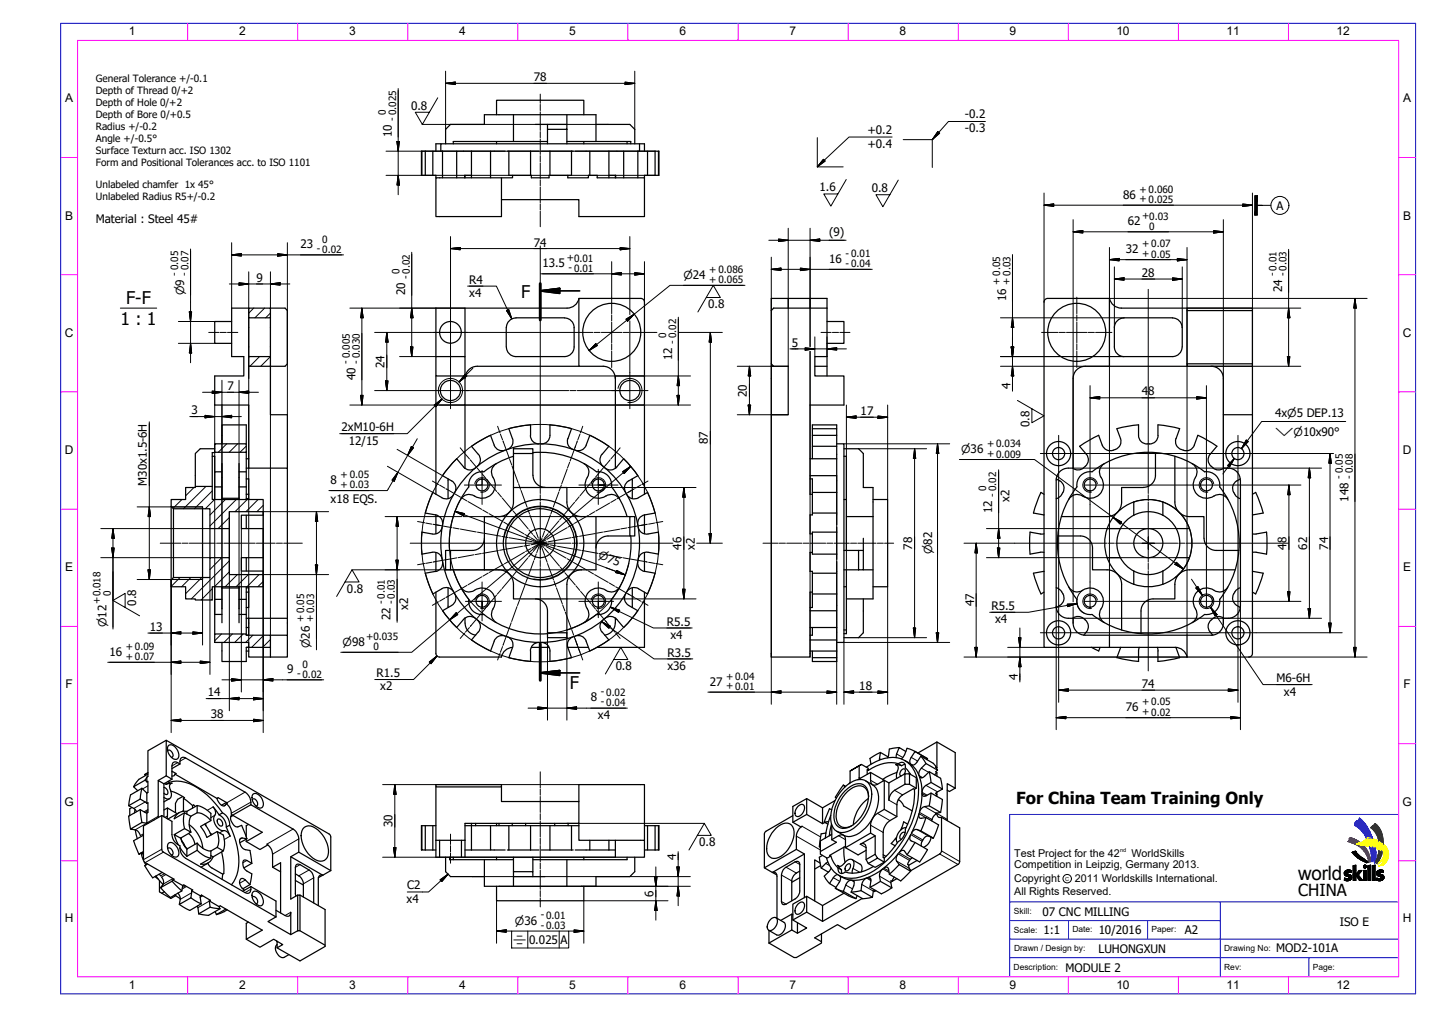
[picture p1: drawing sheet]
<svg xmlns="http://www.w3.org/2000/svg" width="594mm" height="420mm" viewBox="0 0 594 420" stroke-linecap="round" stroke-linejoin="round" font-family="sans-serif">
<defs><g id="words">
<text font-size="8.2" x="535.6" y="363.4">world</text>
<g font-size="7.2">
<text x="52.1" y="125.5">F-F</text>
<text x="215" y="123.2">F</text>
<text x="49.7" y="134.2">1 : 1</text>
<text x="235.1" y="284.5">F</text>
</g>
<g font-size="6.9">
<text x="419.2" y="332">For China Team Training Only</text>
<text x="535.6" y="370">CHINA</text>
</g>
<g font-size="5">
<text x="53.2" y="14.5">1</text>
<text x="98.6" y="14.5">2</text>
<text x="144" y="14.5">3</text>
<text x="189.4" y="14.5">4</text>
<text x="234.8" y="14.5">5</text>
<text x="280.3" y="14.5">6</text>
<text x="325.7" y="14.5">7</text>
<text x="371.1" y="14.5">8</text>
<text x="416.5" y="14.5">9</text>
<text x="460.6" y="14.5">10</text>
<text x="506" y="14.5">11</text>
<text x="551.4" y="14.5">12</text>
<text x="26.9" y="42.3">A</text>
<text x="578.9" y="42.3">A</text>
<text x="26.9" y="90.7">B</text>
<text x="578.9" y="90.7">B</text>
<text x="26.8" y="139">C</text>
<text x="578.7" y="139">C</text>
<text x="26.8" y="187.2">D</text>
<text x="578.7" y="187.2">D</text>
<text x="26.9" y="235.8">E</text>
<text x="578.9" y="235.8">E</text>
<text x="27.1" y="284.1">F</text>
<text x="579.1" y="284.1">F</text>
<text x="26.6" y="332.5">G</text>
<text x="578.6" y="332.5">G</text>
<text x="26.8" y="380.4">H</text>
<text x="578.7" y="380.4">H</text>
<text x="53.2" y="408">1</text>
<text x="98.6" y="408">2</text>
<text x="144" y="408">3</text>
<text x="189.4" y="408">4</text>
<text x="234.8" y="408">5</text>
<text x="280.3" y="408">6</text>
<text x="325.7" y="408">7</text>
<text x="371.1" y="408">8</text>
<text x="416.5" y="408">9</text>
<text x="460.6" y="408">10</text>
<text x="506" y="408">11</text>
<text x="551.4" y="408">12</text>
</g>
<g font-size="4.8">
<text x="220.2" y="33.4">78</text>
<text x="169.6" y="45.3">0.8</text>
<text x="398.1" y="48.9">-0.2</text>
<text x="161.6" y="56.6" transform="rotate(-90 161.6 56.6)">10</text>
<text x="357.9" y="55.3">+0.2</text>
<text x="398.1" y="54.7">-0.3</text>
<text x="357.9" y="61">+0.4</text>
<text x="338.1" y="79">1.6</text>
<text x="359.7" y="79.3">0.8</text>
<text x="463.4" y="82.1">86</text>
<text x="526.6" y="86.5">A</text>
<text x="39.6" y="92.2">Material : Steel 45#</text>
<text x="465.3" y="93">62</text>
<text x="220.2" y="101.8">7</text>
<text x="222.9" y="101.8">4</text>
<text x="342" y="97.3">(9)</text>
<text x="124" y="102.5">23</text>
<text x="464.4" y="104.6">32</text>
<text x="223.8" y="110.3">13.5</text>
<text x="342.1" y="108.5">16</text>
<text x="105.8" y="116.2">9</text>
<text x="193.6" y="117.3">R4</text>
<text x="471.1" y="114.2">28</text>
<text x="167.2" y="121.9" transform="rotate(-90 167.2 121.9)">20</text>
<text x="193.6" y="122.5">x4</text>
<text x="415.1" y="124.3" transform="rotate(-90 415.1 124.3)">16</text>
<text x="529" y="120.7" transform="rotate(-90 529 120.7)">24</text>
<text x="292.2" y="127.3">0.8</text>
<text x="326.6" y="143">5</text>
<text x="277.2" y="148.7" transform="rotate(-90 277.2 148.7)">12</text>
<text x="158.7" y="151.8" transform="rotate(-90 158.7 151.8)">24</text>
<text x="93.8" y="161.1">7</text>
<text x="146.6" y="156.8" transform="rotate(-90 146.6 156.8)">40</text>
<text x="416.9" y="160.7" transform="rotate(-90 416.9 160.7)">4</text>
<text x="308.2" y="163.8" transform="rotate(-90 308.2 163.8)">20</text>
<text x="471.1" y="163.2">4</text>
<text x="473.7" y="163.2">8</text>
<text x="79.1" y="171">3</text>
<text x="355" y="171.3">17</text>
<text x="526" y="172.2">4x⌀5 DEP.13</text>
<text x="140.9" y="178">2xM10-6H</text>
<text x="424.7" y="176.2" transform="rotate(-90 424.7 176.2)">0.8</text>
<text x="143.9" y="183.7">12/15</text>
<text x="292" y="183.3" transform="rotate(-90 292 183.3)">87</text>
<text x="60.6" y="200.5" transform="rotate(-90 60.6 200.5)">M30x1.5-6H</text>
<text x="136.4" y="199.8">8</text>
<text x="136.4" y="207.4">x18 EQS.</text>
<text x="416.4" y="207.2" transform="rotate(-90 416.4 207.2)">x2</text>
<text x="556.3" y="207" transform="rotate(-90 556.3 207)">148</text>
<text x="409.3" y="211.7" transform="rotate(-90 409.3 211.7)">12</text>
<text x="281.2" y="226.8" transform="rotate(-90 281.2 226.8)">46</text>
<text x="286.6" y="226.8" transform="rotate(-90 286.6 226.8)">x2</text>
<text x="376.3" y="226.8" transform="rotate(-90 376.3 226.8)">78</text>
<text x="530.7" y="226.8" transform="rotate(-90 530.7 226.8)">4</text>
<text x="530.7" y="224.2" transform="rotate(-90 530.7 224.2)">8</text>
<text x="539.2" y="226.8" transform="rotate(-90 539.2 226.8)">62</text>
<text x="547.9" y="226.8" transform="rotate(-90 547.9 226.8)">74</text>
<text x="143.1" y="244.7">0.8</text>
<text x="56.1" y="249.9" transform="rotate(-90 56.1 249.9)">0.8</text>
<text x="168.3" y="251.6" transform="rotate(-90 168.3 251.6)">x2</text>
<text x="401.8" y="250.3" transform="rotate(-90 401.8 250.3)">47</text>
<text x="409.1" y="251.8">R5.5</text>
<text x="161.2" y="256.1" transform="rotate(-90 161.2 256.1)">22</text>
<text x="410.5" y="257">x4</text>
<text x="61.8" y="260.3">13</text>
<text x="275.1" y="258.2">R5.5</text>
<text x="276.6" y="263.6">x4</text>
<text x="45.2" y="270.7">16</text>
<text x="275.4" y="271.1">R3.5</text>
<text x="118.4" y="277.9">9</text>
<text x="155.3" y="279.5">R1.5</text>
<text x="254" y="276.7">0.8</text>
<text x="275.4" y="276.5">x36</text>
<text x="419.9" y="280.7" transform="rotate(-90 419.9 280.7)">4</text>
<text x="526.7" y="281.6">M6-6H</text>
<text x="85.8" y="287.4">14</text>
<text x="156.8" y="284.9">x2</text>
<text x="292.8" y="283.1">27</text>
<text x="354.5" y="284.7">18</text>
<text x="471.1" y="284">74</text>
<text x="529.7" y="287.4">x4</text>
<text x="243.7" y="289.5">8</text>
<text x="464.4" y="293.5">76</text>
<text x="86.9" y="296.4">38</text>
<text x="246.7" y="296.7">x4</text>
<text x="161.9" y="341.4" transform="rotate(-90 161.9 341.4)">30</text>
<text x="288.5" y="349.4">0.8</text>
<text x="278.9" y="354.9" transform="rotate(-90 278.9 354.9)">4</text>
<text x="168" y="366.9">C2</text>
<text x="269.6" y="370.1" transform="rotate(-90 269.6 370.1)">6</text>
<text x="167.8" y="372.5">x4</text>
<text x="430.1" y="377.9">07 CNC MILLING</text>
<text x="552.7" y="382.2">ISO E</text>
<text x="218.2" y="389.6">0.025</text>
<text x="231.2" y="389.6">A</text>
<text x="430.5" y="385.6">1:1</text>
<text x="453.3" y="385.6">10/2016</text>
<text x="488.8" y="385.5">A2</text>
<text x="453.2" y="393.4">LUHONGXUN</text>
<text x="526.5" y="393.1">MOD2-101A</text>
<text x="439.6" y="401">MODULE 2</text>
</g>
<g font-size="4.6">
<text x="281.9" y="115.2">⌀24</text>
<text x="75.9" y="121.8" transform="rotate(-90 75.9 121.8)">⌀9</text>
<text x="526" y="179.9">⌵⌀10x90°</text>
<text x="396.6" y="187">⌀36</text>
<text x="246.6" y="230.5" transform="rotate(20 246.6 230.5)">⌀75</text>
<text x="384.6" y="228.8" transform="rotate(-90 384.6 228.8)">⌀82</text>
<text x="43.9" y="258.9" transform="rotate(-90 43.9 258.9)">⌀12</text>
<text x="127.9" y="267.4" transform="rotate(-90 127.9 267.4)">⌀26</text>
<text x="141.4" y="266.6">⌀98</text>
<text x="212.4" y="381.6">⌀36</text>
<text x="211.6" y="389.5">⌯</text>
</g>
<g font-size="4.4">
<text x="418.4" y="353.5">Test Project for the 42</text>
<text x="466.9" y="353.5">WorldSkills</text>
<text x="418.4" y="358.4">Competition in Leipzig, Germany 2013.</text>
<text x="418.4" y="363.9">Copyright</text>
<text x="443.5" y="363.9">2011 Worldskills International.</text>
<text x="418.4" y="369.4">All Rights Reserved.</text>
</g>
<g font-size="4.1">
<text x="39.6" y="34">General Tolerance +/-0.1</text>
<text x="39.6" y="38.9">Depth of Thread 0/+2</text>
<text x="39.6" y="43.9">Depth of Hole 0/+2</text>
<text x="159.2" y="47.5" transform="rotate(-90 159.2 47.5)">0</text>
<text x="39.6" y="48.7">Depth of Bore 0/+0.5</text>
<text x="39.6" y="53.7">Radius +/-0.2</text>
<text x="163.2" y="49.8" transform="rotate(-90 163.2 49.8)">- 0.025</text>
<text x="39.6" y="58.7">Angle +/-0.5°</text>
<text x="39.6" y="63.6">Surface Texturn acc. ISO 1302</text>
<text x="39.6" y="68.5">Form and Positional Tolerances acc. to ISO 1101</text>
<text x="39.6" y="77.6">Unlabeled chamfer 1x 45°</text>
<text x="39.6" y="82.5">Unlabeled Radius R5+/-0.2</text>
<text x="470.1" y="83.5">+ 0.025</text>
<text x="470.1" y="79.5">+ 0.060</text>
<text x="471.2" y="90.5">+0.03</text>
<text x="474.1" y="94.8">0</text>
<text x="133" y="100.1">0</text>
<text x="471.2" y="102">+ 0.07</text>
<text x="130.7" y="104.1">- 0.02</text>
<text x="233.8" y="107.8">+0.01</text>
<text x="348.9" y="106">- 0.01</text>
<text x="471.2" y="106">+ 0.05</text>
<text x="73.3" y="113.8" transform="rotate(-90 73.3 113.8)">- 0.05</text>
<text x="77.5" y="113.8" transform="rotate(-90 77.5 113.8)">- 0.07</text>
<text x="164.8" y="112.9" transform="rotate(-90 164.8 112.9)">0</text>
<text x="234.6" y="112">- 0.01</text>
<text x="292.6" y="112.6">+ 0.086</text>
<text x="348.9" y="110.2">- 0.04</text>
<text x="526.4" y="113.9" transform="rotate(-90 526.4 113.9)">- 0.01</text>
<text x="530.6" y="113.9" transform="rotate(-90 530.6 113.9)">- 0.03</text>
<text x="168.8" y="115.1" transform="rotate(-90 168.8 115.1)">- 0.02</text>
<text x="292.6" y="116.6">+ 0.065</text>
<text x="412.5" y="117.6" transform="rotate(-90 412.5 117.6)">+ 0.05</text>
<text x="416.6" y="117.6" transform="rotate(-90 416.6 117.6)">+ 0.03</text>
<text x="274.8" y="139.7" transform="rotate(-90 274.8 139.7)">0</text>
<text x="278.8" y="141.9" transform="rotate(-90 278.8 141.9)">- 0.02</text>
<text x="144.1" y="150" transform="rotate(-90 144.1 150)">- 0.005</text>
<text x="148.3" y="150" transform="rotate(-90 148.3 150)">- 0.030</text>
<text x="407.2" y="184.4">+ 0.034</text>
<text x="407.2" y="188.5">+ 0.009</text>
<text x="140.5" y="197.2">+ 0.05</text>
<text x="553.8" y="197.6" transform="rotate(-90 553.8 197.6)">- 0.05</text>
<text x="558" y="197.6" transform="rotate(-90 558 197.6)">- 0.08</text>
<text x="140.5" y="201.2">+ 0.03</text>
<text x="406.8" y="202.7" transform="rotate(-90 406.8 202.7)">0</text>
<text x="410.8" y="205" transform="rotate(-90 410.8 205)">- 0.02</text>
<text x="41.3" y="249.1" transform="rotate(-90 41.3 249.1)">+0.018</text>
<text x="45.7" y="246.2" transform="rotate(-90 45.7 246.2)">0</text>
<text x="158.6" y="249.3" transform="rotate(-90 158.6 249.3)">- 0.01</text>
<text x="162.8" y="249.3" transform="rotate(-90 162.8 249.3)">- 0.03</text>
<text x="125.3" y="256.8" transform="rotate(-90 125.3 256.8)">+ 0.05</text>
<text x="129.3" y="256.8" transform="rotate(-90 129.3 256.8)">+ 0.03</text>
<text x="51.9" y="268.1">+ 0.09</text>
<text x="151.1" y="264">+0.035</text>
<text x="154.1" y="268.3">0</text>
<text x="51.9" y="272.2">+ 0.07</text>
<text x="124.8" y="275.6">0</text>
<text x="122.6" y="279.6">- 0.02</text>
<text x="299.5" y="280.5">+ 0.04</text>
<text x="247.8" y="286.9">- 0.02</text>
<text x="299.5" y="284.5">+ 0.01</text>
<text x="247.8" y="291.1">- 0.04</text>
<text x="471.2" y="290.9">+ 0.05</text>
<text x="471.2" y="295">+ 0.02</text>
<text x="223.1" y="383.3">- 0.03</text>
<text x="223.1" y="379.1">- 0.01</text>
</g>
<g font-size="3.5">
<text x="418.3" y="377.2">Skill:</text>
<text x="418.3" y="384.9">Scale:</text>
<text x="442.4" y="384.9">Date:</text>
<text x="475" y="384.9">Paper:</text>
<text x="418.3" y="392.6">Drawn / Design by:</text>
<text x="505" y="392.5">Drawing No:</text>
<text x="418.1" y="400.2">Description:</text>
<text x="505" y="400.2">Rev:</text>
<text x="541.7" y="400.2">Page:</text>
</g>
<g font-size="2.3">
<text x="462.2" y="351.5">nd</text>
<text x="439.5" y="363.5">C</text>
</g>
</g></defs>
<g fill="none" stroke="#000" stroke-width=".51">
<path d="M181.9 59.4h-2.1v3M204.9 47.3v-5.9h36v5.9M204.9 58.4v1M211.8 47.3h34.1v11.1M211.8 47.3v11.1M211.8 47.3h-12v4.1h-13.9l-2.1 2v6M220.9 51.4h5M225.9 51.4h8v2h-8zM225.9 58.4h-38.9v1M225.9 53.4v6M233.9 58.4h26.3v1M233.9 47.3v4.1"/>
<path d="M233.9 53.4v6M240.9 58.4v1M245.9 51.4h13.9l2.1 2v6M258.7 58.4v1M263.8 59.4h2.1v3M174.1 62.4l-.2 10h1.6M175.5 62.4h-1.4v10M175.5 72.4h4.3v1M175.5 62.4v10M175.5 62.4h3.1M181.9 62.4v-3h81.9v3M182.6 62.4v11"/>
<path d="M188.4 62.4h-9.8v10M191.8 72.4v1M194.5 62.4v11M194.5 72.4h-2.8v1M202.4 62.4h-14v11M208.4 62.4h-6v11M209.3 62.4h13.1M209.9 62.4v10h9.3v1h7.3v-1h9.3v-10M211.5 72.4v1h-4.6v9M218.9 62.4v10M223.3 62.4h13.2M226.9 62.4v10"/>
<path d="M234.3 72.4v1h8.5v-1h3.6v1h19.5v16h-27.1v-7h-31.9v7h-27.1v-16h27.1M237.3 62.4h6v10M243.3 62.4h14v11M251.2 62.4v11M251.2 72.4h2.8v1M253.9 72.4v1M257.3 62.4h9.8v10M263.1 62.4v11M267.1 62.4h3.2M270.3 62.4h1.4v10M270.3 72.4h-4.4v1M270.3 62.4v10"/>
<path d="M271.7 62.4l.1 10h-1.5M95.6 132.7h-7v9h7M102.6 127.2h9v4h-9zM102.6 127.2h-7v20h5v8h-12v12h14v26M102.6 131.2v16M111.6 127.2h6l1 1v22l-1 1h-6v20h7v22M111.6 131.2v16M208.9 135.2v8M208.9 135.2a4.1 4.1 0 0 1 4-4h20a4 4 0 0 1 4 4v8a4 4 0 0 1-4 4h-20a4 4 0 0 1-4-4M238.8 123.2a5 5 0 0 1-4.8 4h-42.2M318.2 128.2v22l1 1h6v20h-7M325.2 127.2v-4h9v4"/>
<path d="M325.2 123.2h-7v5M334.2 123.2h7v24M341.2 132.7h7v9h-7M341.2 127.2h-22l-1 1M457.7 123.2h-25.5l-1.2 .6-.3 .9v142.5h27M457.7 123.2v28M457.7 123.2a5 5 0 0 0 4.9 4M462.6 127.2h27.1M487.7 135.2a4.1 4.1 0 0 0-4-4h-20a4 4 0 0 0-4 4v8a4 4 0 0 0 4 4h20a4 4 0 0 0 4-4M487.7 135.2v8M489.7 127.2h27v1h-27zM489.7 128.2v22"/>
<path d="M516.7 128.2v22M102.6 147.2h9v4h-9zM102.6 151.2v5M179.8 147.2v-20h12v20M179.8 155.2v48.8M191.8 155.2v-8h-12v8h12v12h-12M238.8 151.2h-41.9a5 5 0 0 0-5 5M253.9 155.2h12v12h-12zM265.9 155.2v-30.5l-.3-.9-.7-.6h-26.1v28h10.1a5 5 0 0 1 4.9 5M318.2 150.2v121h16v-26.8h1M318.2 151.2h1M336.2 151.2h5"/>
<path d="M341.2 147.2h-5v8h12v12h-14v36.8h1M341.2 147.2v8M489.7 150.2h27v1h-27zM489.7 151.2h-42a5 5 0 0 0-5 5v37a5.5 5.5 0 0 0-6.9 4.1l-.1 .9M499.7 151.2a5 5 0 0 1 5 5v15h12M516.7 151.2v118.5l-.6 1.2-.9 .3M191.8 167.2l-.1 26M209.9 176.9l4.4-1 4.6-.5-.1 4.3a3.5 3.5 0 0 0 3.6 3.5M209.9 177l1.5 4a3.5 3.5 0 0 1-2.1 4.5M235.8 177l-1.5 4M235.8 176.9l-4.4-1-4.5-.5v4.3a3.5 3.5 0 0 1-3.6 3.5M253.9 167.2l.1 26"/>
<path d="M265.9 167.2v36.8M335.2 177h10v2.7h-10M345.2 177v-1.6h-10v13.9M345.2 179.7v4.5M460.8 177l1.5 4a3.5 3.5 0 0 1-2.2 4.5M469.7 175.4v4.3a3.5 3.5 0 0 0 3.6 3.5M469.7 175.3l-4.5 .6-4.4 1M486.7 177l-1.5 4a4.1 4.1 0 0 0 1.7 4.4 4.1 4.1 0 0 0 4.8-.2l1-1.5M486.7 176.9l-4.4-1-4.6-.6v4.4a3.4 3.4 0 0 1-3.5 3.5M494.2 179.7l-1.5 4M494.2 179.7l4 2 3.8 2.5-2.8 3.3a4.1 4.1 0 0 0 .5 5.1 4.1 4.1 0 0 0 5.2 .6M504.7 171.2v22a5.5 5.5 0 0 1 6.9 4.1l.1 .9"/>
<path d="M87.6 188.3h1v6.4M88.6 183.2h13v3.5h-13zM88.6 185.2h-6l-2 2v13.6M88.6 186.7l-1 .1v14M91.6 183.2v-7.8h10v7.8M91.6 194.7h-3v6.3M91.6 191.3v14.8M98.6 191.3v14.8M98.6 194.7h3M101.6 186.7v14.3M101.6 197.7h1v8.1h-1M101.6 193.2h1"/>
<path d="M101.6 189.3h1M102.6 193.2h16v62M184.8 198.2v7.6M184.9 197.7l-.1 .5M186.3 198.4a3.5 3.5 0 0 1 1.3 4.9M196.2 193.1a3.5 3.5 0 0 1-5-.4l-2.8-3.4-3.1 3.4-2.7 3.6 3.7 2.2M197.4 187.5a3.5 3.5 0 0 1-.5 5M203.4 197.1a5.6 5.6 0 0 1-.9 7.2 5.6 5.6 0 0 1-7.2 .2 4 4 0 0 0-5.3 1.6M203.9 183.7a3.5 3.5 0 0 0 4.5 2.1M203.9 183.7l-1.5-4.1-4 2.1-3.9 2.5 2.8 3.3M204.8 191.4a4 4 0 0 0-1.4 5.7M211.8 185.2h8v2h-8z"/>
<path d="M211.8 187.2v20a6 6 0 0 1-5.9 6h-6.1v22M211.9 188.3l-6.4 2.7-5.9 3.7a5.5 5.5 0 0 0-6.2 6.2 37.5 37.5 0 0 0-7.9 26.3M219.8 187.2v9M219.9 186.8a37.5 37.5 0 0 1 26.2 7.9 5.5 5.5 0 0 1 6.2 6.2l3.8 5.9 2.6 6.4M219.9 196.2a5 5 0 0 0 5 4.9M234.3 181a3.5 3.5 0 0 0 2.1 4.5M240.9 191.4a4.2 4.2 0 0 1 1 6.4 5.6 5.6 0 0 0 1.6 6.7 5.6 5.6 0 0 0 6.9 0 4 4 0 0 1 5.3 1.6M241.8 183.7l1.5-4 4.1 2 3.8 2.5M241.8 183.7a3.5 3.5 0 0 1-4.5 2.1M248.3 187.5a3.5 3.5 0 0 0 .5 5M249.5 193.1a3.4 3.4 0 0 0 5-.5l2.8-3.3 3.1 3.4 2.7 3.6-3.7 2.1a3.5 3.5 0 0 0-1.3 4.9M251.2 184.2l-2.8 3.3"/>
<path d="M260.8 197.7l.1 .5M260.9 198.2v7.6M334.2 196.3h11v20.3M334.2 197.7h1v5.5M334.2 189.3h11M335.2 184.2h10v12.1M345.2 183.2h3v82h-3M348.2 188.3h1v38.9M348.2 185.2h6l2 2v14h4v12M435.7 198.2v52a5 5 0 0 0 5 5h2v2M435.7 197.7l1.5 .7a4.2 4.2 0 0 1 1.6 4.2 4.2 4.2 0 0 1-3.1 3.2M445.4 184.2l2.8 3.3a4.1 4.1 0 0 1-.5 5.1 4.1 4.1 0 0 1-5.1 .6"/>
<path d="M445.9 196.3l1.8-1.2 2.8-.4a37.5 37.5 0 0 1 46.5 0 5.5 5.5 0 0 1 6.2 6.3 37.5 37.5 0 0 1 0 46.4 5.5 5.5 0 0 1-6.2 6.2 37.5 37.5 0 0 1-46.5 0 5.5 5.5 0 0 1-6.2-6.2 37.5 37.5 0 0 1 0-46.5l.1-2.1zM454.3 197.1a5.5 5.5 0 0 1-.7 6.9 5.5 5.5 0 0 1-7 .7M454.7 183.7l-1.4-4.1-4 2.1-3.9 2.5M454.7 183.7a3.7 3.7 0 0 0 5.5 1.8M455.6 191.4a4 4 0 0 0-1.3 5.7M473.3 183.2h.9M476.7 186.8v9.4a5 5 0 0 1-5 4.9M484.7 188.3v18.9a6 6 0 0 0 6 6h6l.1 9a5 5 0 0 0 4.9 5M491.8 191.4a4 4 0 0 1 1.4 5.7M493.2 197.1a5.6 5.6 0 0 0 .9 7.2 5.6 5.6 0 0 0 7.2 .2 4 4 0 0 1 5.3 1.6M510.3 198.4a4.2 4.2 0 0 0-1.6 4.2 4.2 4.2 0 0 0 3 3.2M511.7 197.7l-1.4 .8"/>
<path d="M511.7 198.2v52M70.6 206.2h6v-5h4v-.4h7v5.4h21v5h-14v7h-8v-8.2h-15l-1-1zM70.6 209v30.4M71.6 210v28.4M83.6 209.2v30M86.6 218.2v12M88.6 201v5.2M88.6 201h3M91.6 205.7h7M94.6 218.2v12M98.6 201h3M101.6 204h1"/>
<path d="M101.6 201v5.2M101.6 212.6v5.6M108.6 211.2v1.4h-9v5.6h9v12h-9v5.5h9v1.5M178.6 203.2l3.7 2.2M178.6 203.2l-3.1 8.6 4.2 .7a3.5 3.5 0 0 1 2.9 4.1M179.8 212.5v7.8M182.5 217.5a3.5 3.5 0 0 1-4.1 2.9l-4.3-.8-.2 4.6 .2 4.5 4.2-.8a3.5 3.5 0 0 1 4.2 2.9M187.1 204.1a3.5 3.5 0 0 1-4.8 1.3M211.8 201.2h22.1v6a6 6 0 0 0 6 6M239.8 213.2h20M245.9 213.2v22h-6.1M259.8 213.2h2.1v8h-2.1z"/>
<path d="M263.3 217.5a3.5 3.5 0 0 0 4 2.9M265.9 212.5v7.8M267.1 203.2l3.2 8.6-4.3 .7a3.5 3.5 0 0 0-2.9 4.1M267.1 203.2l-3.7 2.2a3.5 3.5 0 0 1-4.8-1.3M271.6 219.6l.2 4.6-.2 4.5M271.7 219.6l-4.3 .8M335.2 203.2v9.3h-1v7.8h1M335.2 211.8h10M335.2 203.2h10M345.2 217.5v13.4M345.2 219.6h-10v9.1h10M348.2 206.2h1"/>
<path d="M349.2 213.2h11M360.2 206.2h6v36h-6M360.2 213.2v34h-11M429.5 203.2l1.2 .8M429.5 203.2l-1.8 4.2-1.3 4.3 4.3 .8M437.9 213.2h18.9M446.6 204.8a4 4 0 0 0-5.7 1.3M456.8 218.2h5.4M456.8 218.2a18 18 0 0 0 0 12M462.2 218.2a13 13 0 0 0 0 12M467.7 207.2v5.4M467.7 207.2a18 18 0 0 0-10.9 11"/>
<path d="M467.7 207.2a18 18 0 0 1 12 0M467.7 212.6a13 13 0 0 1 12 0M467.7 212.6a13 13 0 0 0-5.5 5.6M471.7 201.2h-9v6a6 6 0 0 1-6 6M479.7 212.6a13 13 0 0 1 5.6 5.6M479.7 207.2v5.4M479.7 207.2a18 18 0 0 1 12 17 18 18 0 0 1-12 16.9M485.3 218.2a13 13 0 0 1 0 12M485.3 218.2h5.4M518 203.2l1.8 4.2 1.3 4.4-4.4 .7M518 203.2l-1.3 .8M522.5 219.6l.2 4.6-.2 4.5"/>
<path d="M522.5 219.6l-4.3 .8-1.5-.1M71.6 238.4h15v-8.2h8v7h14v5h-21v5.4h-7v-.4h-4v-5h-6v-2.8zM101.6 230.2v5.5M179.7 235.8l-4.2 .8 1.3 4.3 1.8 4.2 3.7-2.1M179.8 228v7.8M182.6 231.8a3.5 3.5 0 0 1-2.9 4.1M183.8 227.2h2.1v8h-2.1zM185.9 235.2h19.9a6 6 0 0 1 6 6v6h22.1M185.9 227.2h9M187 235.2l2.6 6.4 3.8 5.8a5.5 5.5 0 0 0 6.2 6.2 37.5 37.5 0 0 0 26.2 7.9M199.8 222.2a5 5 0 0 1-5 5M239.9 235.2a6 6 0 0 0-6 6v20"/>
<path d="M259.8 221.2h-8.9a5 5 0 0 0-5 5M260.2 221.2a37.5 37.5 0 0 1-7.9 26.2 5.5 5.5 0 0 1-6.2 6.2l-5.8 3.8-6.5 2.6M263.1 231.8a3.5 3.5 0 0 0 2.9 4.1M265.9 228v7.8M266 235.8l4.2 .8-1.3 4.3-1.8 4.3-3.7-2.2a3.5 3.5 0 0 0-4.8 1.3M267.3 227.9a3.5 3.5 0 0 0-4 2.9M267.4 227.9l4.3 .8M335.2 228h-1v7.8h1v9.4M345.2 236.6v15.5h-11M345.2 231.8v4.8h-10M348.2 227.2h6M348.2 235.2h6"/>
<path d="M349.2 235.2v26.3h-1M354.2 227.2h2v8h-2zM356.2 235.2h4M356.2 222.2v5M430.6 235.8l-4.2 .8 1.3 4.3 1.8 4.2 1.2-.7M430.7 220.3l-1.1 .1-4.6-.8-.2 4.6 .2 4.5 4.6-.8 1.1 .1M430.7 235.9h-.1M436.4 221.2h9.3M445.7 221.2a5 5 0 0 1 5 5v9h6.1M456.7 235.2a6 6 0 0 1 6 6v18.8M456.8 230.2h5.4M456.8 230.2a18 18 0 0 0 10.9 10.9"/>
<path d="M462.2 230.2a13 13 0 0 0 5.5 5.5M467.7 235.7v5.5M467.7 235.7a13 13 0 0 0 12 0M479.7 235.7v5.5M485.3 230.2a13 13 0 0 1-5.6 5.5M485.3 230.2h5.4M501.7 227.2h9.4M509.6 235.2h-18.9a6 6 0 0 0-6 6v6h-9M516.7 235.9h.1M516.7 228l1.5-.1 4.3 .8M516.8 235.8l4.3 .8-1.3 4.3-1.8 4.2-1.3-.7M88.6 247.4v14.3"/>
<path d="M88.6 242.2v5.2M88.6 253.6h3M88.6 247.4h3M91.6 242.2v14.8M91.6 242.7h7M98.6 253.6h3M98.6 247.4h3M98.6 242.2v14.8M101.6 247.4v14.3M101.6 242.6h1v8.1h-1M101.6 255.2h17M101.6 244.4h1"/>
<path d="M101.6 259h1M101.6 242.2v5.2M102.6 255.2v7h-1M118.6 255.2v7M179.8 244.4v25.3l.6 1.2 .9 .3h25.6a4.9 4.9 0 0 1 4.5-4M182.3 243a3.5 3.5 0 0 1 4.8 1.3M184.8 242.6l.1 8.1M186.3 249.9l-3.7 2.1 2.7 3.7 3.1 3.3 2.8-3.3a3.5 3.5 0 0 1 5-.4M187.6 245a3.5 3.5 0 0 1-1.3 4.9M190 242.3a4.2 4.2 0 0 0 6.5 .9 5.5 5.5 0 0 1 6.5 1.4 5.5 5.5 0 0 1 .4 6.7M191.7 255.2l.1 2M191.9 257.2a5 5 0 0 0 4.4 4.9"/>
<path d="M196.9 255.9a3.5 3.5 0 0 1 .5 4.9M203.4 251.3a4 4 0 0 0 1.4 5.7M220.9 247.2a5 5 0 0 1 5 5v9M248.8 255.9a3.5 3.5 0 0 0-.5 4.9M253.8 257.2a5 5 0 0 1-4.3 4.9M254 255.2l-.1 2M255.7 242.3a4.2 4.2 0 0 1-6.5 .9 5.6 5.6 0 0 0-6.7 1.6 5.6 5.6 0 0 0 0 6.9 4 4 0 0 1-1.6 5.3M258.1 245a3.5 3.5 0 0 0 1.3 4.9l3.7 2.2-2.7 3.6-3.1 3.3-2.8-3.3a3.5 3.5 0 0 0-5-.4M260.9 242.6l-.1 8.1M265.9 244.4v22.8h-19.5M334.2 259h11M335.2 259v3.2h-1"/>
<path d="M335.2 245.2v5.5h-1M335.2 245.2h10M345.2 252.1v12h-11M348.2 242.2h1M356.2 247.2v14l-2 2h-6M435.7 242.6a4.1 4.1 0 0 1 3.1 3.2 4.1 4.1 0 0 1-1.6 4.1l-1.5 .8M440.9 242.3a4 4 0 0 0 5.7 1.3M442.6 255.2a4.1 4.1 0 0 1 5.1 .5 4.1 4.1 0 0 1 .5 5.1l-1.1 1.4M442.7 257.2a5 5 0 0 0 5 5h52a5 5 0 0 0 5-5M446.6 243.6a5.5 5.5 0 0 1 7 .7 5.5 5.5 0 0 1 .7 7M454.3 251.3a4 4 0 0 0 1.3 5.7M467.7 241.1a18 18 0 0 0 12 0"/>
<path d="M475.7 247.2a5 5 0 0 0-5 5v9.3M493.2 251.3a4 4 0 0 1-1.4 5.7M504.9 255.2a4.1 4.1 0 0 0-5.2 .5 4.1 4.1 0 0 0-.5 5.1l1.2 1.4M506.6 242.3a4.2 4.2 0 0 1-6.5 .9 5.5 5.5 0 0 0-6.5 1.4 5.5 5.5 0 0 0-.4 6.7M510.3 249.9l1.4 .8M511.7 250.2a5 5 0 0 1-5 5h-2v2M511.7 242.6a4.1 4.1 0 0 0-3 3.2 4.1 4.1 0 0 0 1.6 4.1M88.6 261.7h13v.5h10v5h-9v-2h-14zM91.6 265.2v7.8h10v-5.8h1M101.6 267.2h1v4h9M101.6 268.7h1M111.6 262.2h7v9h-7"/>
<path d="M111.6 267.2v4M197.3 260.8l-2.8 3.3 3.9 2.5 4 2.1 1.5-4.1a3.4 3.4 0 0 1 4.5-2.1M209.3 262.8a3.5 3.5 0 0 1 2.1 4.5l-1.5 4.1 4.4 1 4.5 .6 .1-4.4a3.4 3.4 0 0 1 3.5-3.4M219.2 267.2h7.3M223.3 265.2a3.5 3.5 0 0 1 3.6 3.5v4.3M225.9 261.2h8v2h-8zM234.3 267.2h8.5M234.3 267.4l1.5 4-4.4 1-4.6 .6M236.4 262.8a3.5 3.5 0 0 0-2.1 4.5M237.3 262.5a3.5 3.5 0 0 1 4.5 2.1M248.4 260.8l2.8 3.3M251.2 264.1l-3.9 2.5-4 2.1-1.5-4.1"/>
<path d="M334.2 268.7h11M335.2 268.7v4.3h10v-1.6M345.2 268.7v2.7h-10M345.2 264.1v4.6M348.2 260h1M450.2 267.2l3.1 1.5 .5-1.5M457.7 267.2h27.2a5 5 0 0 1 4.8 4M457.7 262.2v5M462.3 267.2l-1.5 4.2M470 267.2l-.3 1.4v4.4l-4.5-.6-4.4-1M485.1 267.2l1.6 4.2-9 1.6 .1-4.3-.4-1.5M489.7 271.2h25.5"/>
<path d="M489.7 262.2v9M59.7 319.7l1.3-.8-1.3 .8 .2 .4M61 319.5a10.1 10.1 0 0 0-5.9 5.2M68.6 305.5l-7.6 4.4v10.6l-.4 .3M69.2 309.9l.2-.3a2.03 2.03 0 0 1 1.7 2.9l-.4 .1M69.4 307.8a2.21 2.21 0 0 1 3.4 1.2l.5 .7a2.41 2.41 0 0 1-.5 3.7 4.2 4.2 0 0 1-3.4-5.6zM350.7 318.2l4.7-2.7zM350.7 318.2v4.9M354.5 316v5M355.4 315.5l2.8 1.6v.9l-.4-.3v1.9M357.4 316.7a16.3 16.3 0 0 1 14.1-3.6 11.8 11.8 0 0 1 7.3 10.5 41.5 41.5 0 0 1-14.6 33 19.1 19.1 0 0 1-16 5.6 10.5 10.5 0 0 1-7.3-8.2M359.2 318.8l5.2 3v.6"/>
<path d="M363.2 310.6l-4.3 2.4 .4 2.1M366.4 312.4l-3.2-1.8-.4 2.5M369.6 315.6l2.4 .4M370 318.8l-2.8 1.2-3 1.7M370.2 318.3l-.4 1.7 .2 1.3M370.6 315.2a1.71 1.71 0 0 1 2.2-.4 1.71 1.71 0 0 1 .7 2.1l2.1 2.7M370.6 315.2a14.8 14.8 0 0 0-12.4 2.8M370.6 315.2l1.4 .8M371 308.5l-4.1 .7-.3 2.5M373 319.5a1.47 1.47 0 0 0 0-2.2 1.86 1.86 0 0 0-1.3 3M373.3 313.9l2.4 1.5M373.3 319.4h1.9v4.3h-1.9z"/>
<path d="M373.3 319.4l-6.6 3.7v7.1l.7-2.3 1.1-1.3 4.8-2.9M373.4 315.4l-1.4 .6M373.7 310.2l-2.7-1.7-1.1 2.7M375.2 319.4l2.8 1.6v4.4M375.9 312.6l1.6-2.4 5.2 3M376 315.6a9.7 9.7 0 0 1 3.2 4.5M377.4 310l5.3 3.2M377.5 310.2l-3.3-1.4-1 2.7M378.3 314.5l1.6-2.4 5.2 3 1.4 1.8M379.9 312.1l2.1 3M380.1 317l1.9-1.9 4.8 2.8M382.7 313.2l-.3 .3"/>
<path d="M383.3 318.5l.8 4.4M386.5 316.9v-10.7l7.6 4.4v14.7M386.5 306.2l-7.8 4.6M386.5 318.9l-.9 .9M386.5 316.9l-.5-.3 .8 1.3M386.8 317.9l-.8 .7 .5 .3v1.4M54.4 333.3l-.9 .5v2.9M55.7 334.1l-.2 1.4M57.8 329.8l-4.7 2.7 2.1 1.2M57.8 334.2l2.8 1.4M57.8 334.2l.7 5.2M57.8 329.8l2.8 1.8"/>
<path d="M57.8 334.2l-4.7 2.6 .7 5.4M58.5 339.4l-4.7 2.8 2 .3 .8 3.7M58.5 325.4l-.7 4.4M58.5 325.4l-4.7 2.7-.7 4.4M58.5 339.4l2 .4M58.5 325.4l2.1 1.9M59.9 322l-4.8 2.7 1.7 1.7M59.9 322l.7 .7M60.5 339.8h.1M60.6 322.7l.4-.3v4.7l-.4 .2M60.6 331.6l.4-.3v4l-.4 .3M60.6 320.8v1.9"/>
<path d="M60.6 327.3v4.3M60.6 335.6v4M60.6 320.8l-.7 1.2M66.7 336.6l4.2 2.4v5.5l.3 1.5 .9 1.5 2.1 1.6 .3 2.6 1.5 2.1 25.1 14.6a1.49 1.49 0 0 0 1.7 .1 1.49 1.49 0 0 0 .7-1.5v-1.1M66.7 336.6v13.9M66.7 336.6l-3.3 1.9M67.6 337.1v-13.6l-2.3-1.4-.1 15.3M67.6 325a2.02 2.02 0 0 1 1.4 2.9l-1.4-.5M67.9 323.3l.6 .4M68.6 320.2v-14.7l67.2 38.7M68.6 320.2l2.3 1.4M68.6 320.2l-3.3 1.9"/>
<path d="M69.1 333.5l-1.5 .8M69.3 322.5l.6 .4a15.3 15.3 0 0 1 13.7 3.7 36 36 0 0 1 8.2 8.9 5.4 5.4 0 0 1 2.9 5.1 29.3 29.3 0 0 1 3 20.5l-2.2 4.1M69.9 322.9l-1.4 .8M70 329.6l-2.4 1.3M70.3 326a2.62 2.62 0 0 1-.7 3.8h-.6l-1.4-.7M70.4 326.5l2.9 1.1 2.8 1.6-.4 .3M70.9 320.3h.1a.98 .98 0 0 0 1.2-.8l17.3 10a3.6 3.6 0 0 0 3.1 3.1l.7-.8a5.3 5.3 0 0 1 1.8 6.2 3.7 3.7 0 0 0 3 3.3l1.6-.6 2.2 5.5M70.9 321.6v-5.5a1.46 1.46 0 0 1 .7-1.5 1.46 1.46 0 0 1 1.7 .1l.9 .6a2.25 2.25 0 0 1 1.2-2.8l1.2 .3 24.5 14.1 1.2 1.1 .9 1.5 .3 2.6M70.9 323.3l-2.4 .4M70.9 321.6l-3.3 1.9M73.1 335.8l-4-2.3-.2 4.4M73.9 335.4l-4.6 2.7"/>
<path d="M75.4 328.7l-2.1 1.2-.9 1.7v3.8M75.7 329.5l3.7 3M75.7 329.5l-.1 5.3M76.1 335.4l-.4 2.4 .4 4.2M77.1 334.9a4.5 4.5 0 0 0-5.2 3l4.2-2.5 2.6 1.5M78.7 336.9a7.9 7.9 0 0 0 0 6.6M79.4 332.5l.5-.3 .7 .6M79.4 332.5v1M81.3 332.5l3.4 1.4 2.3 1.8v3l-4.3 2.4 1.6 2.2 1 2.3 4.3-2.4 2.5 1.5a10.6 10.6 0 0 1 0 6.5M81.3 332.5l-4.2 2.4v1.1M81.3 332.5v2.9l-2.6 1.5M81.3 335.4a8.1 8.1 0 0 1 5.7 3.3"/>
<path d="M84.8 339.9l.2 .9M87.9 333l2.5 3.3M88.6 336.5a4.7 4.7 0 0 0 3.6 6.3M89.9 338.1a1.91 1.91 0 0 1 1.7 2.8 1.91 1.91 0 0 1-1.7-2.8zM90 329.2l3.9 2.2M90.4 336.3a5.5 5.5 0 0 1 2.9 5.1l1.6 3.7M91.8 335.5l-1.4 .8M93.4 331.2l-2 1.1M95.9 336.5l12.3 7-6.6 3.8M95.9 336.4v.1M96.1 336.6l-.9 .5M103.5 332.1l18 10.5 1.1 1.4 .6 1.5 .1 6.2"/>
<path d="M103.5 332.1l-7.6 4.4M104.1 330l.2-.3a1.91 1.91 0 0 1 1.7 2.9l-.4 .1M104.3 327.9a2.37 2.37 0 0 1 3.4 1.1l.4 .8a2.47 2.47 0 0 1-.4 3.7 4.2 4.2 0 0 1-3.4-5.6zM179.8 323.8h27.1v1h-27.1zM179.8 324.8v29h1.6M194.5 339.8v11M196.2 339.8v1M204.9 339.8v1M205.9 339.8v1M206.9 324.8v6h31.9v9h-47v14M211.3 339.8v1M216.9 339.8v1"/>
<path d="M228.9 339.8v1M234.4 339.8v1M238.8 339.8v7h27.1v7h-12v-7M238.8 330.8v-7h27.1v23M327.1 339.4l5.7-3.3v-6.5l-5.7 3.2v6.6l3.3 1.9 .5-.3-1.2 1.1-1.1 2.2-.1 6.3-13.2 7.6v-13.9M327.1 336.7l-11.1 6.4M329.2 332.8a1.52 1.52 0 0 1 2.3-.6 1.52 1.52 0 0 1 .2 2.3l-.3 .7a2.23 2.23 0 0 1-3.1 1.5 3.3 3.3 0 0 1 .9-3.9zM332.8 329.6l6.5 3.8v6.6l-6.5-3.9M340.3 339.4l-1 .6M341.9 339.1l-1.9 .2 1.6 .8M342.7 336.5a36 36 0 0 0-2.2 9.4M343.2 334.2l-1-.4-2.2 5.5"/>
<path d="M344.5 330.4l-5.2 3M345.1 329.2l-.5-.2 .5 .4M347.9 324l-3.3 5M348.4 325a8.6 8.6 0 0 1 8.2-3 7.2 7.2 0 0 1 2.7 8.8 17.8 17.8 0 0 1-9.7 12.4 4.8 4.8 0 0 1-6.9-5 18.6 18.6 0 0 1 5.7-13.2zM348.6 326.4a7.1 7.1 0 0 1 7.5-2.6 6.3 6.3 0 0 1 1.8 7.6 15.2 15.2 0 0 1-8.1 10.2 4.1 4.1 0 0 1-5.8-4.1 15.6 15.6 0 0 1 4.6-11.1zM348.9 324.5l-1-.5 .7 .8M350.7 322.9l-.4 .5M353.9 321.8l5.3-3v3.3M357.1 322.3a7.3 7.3 0 0 1 5.2 9.3 17.9 17.9 0 0 1-10.1 13.3 4.8 4.8 0 0 1-4.2-.2l-2.8-1.6M358.3 329.5a14.9 14.9 0 0 0-6.3 10.9M358.3 328.8a4 4 0 0 0-1.9-4 4 4 0 0 0-4.5 .2 14.3 14.3 0 0 0-6.8 13.4 3.8 3.8 0 0 0 6.3 2.4M364.8 322.1v12l-2.8 1.6"/>
<path d="M364.8 322.1l1.9 1M364.8 334.1l5.2 2.9M364.8 322.1l-2.8 1.6M370.6 330.1l1.4 1.1 .8 1.5 3.6 2M375.2 323.7l2.8 1.7-.7 .4-.5-.3-4.4 2.6-1.7 1.7-.6 1.6-.1 5.6a9.9 9.9 0 0 0-4.6 3.4l-.8 1.6-.2 1.6v10.3l.4 .2v1.7M377.3 325.8a33.3 33.3 0 0 1-3.8 16.4 5.5 5.5 0 0 1-2.9 5.1l-2.7 3.6-3.1 3.2M379.2 335.8l-1.4 4.1-1.8 4.1M379.3 320.5a17.4 17.4 0 0 1 1.1 6.5M380.1 337.7l1.9-.3 5.2 3.1-2.1 5.4M380.4 327.5l-.3 3.8-.8 4M381.4 332.9l1.9-.3 4.7 2.7M381.4 320.4l1.9-1.9 4.7 2.7 .8 4.5"/>
<path d="M382 324.1l2.1-1.2 4.7 2.8M382 328.5l2.1-1.2 4.7 2.7-.8 5.3M382 337.4l-2.1 5.5M384.1 327.3l-.8 5.3M384.5 338.2l-.1 .6M388 335.3l-2 .3M388.4 337.4v13.8M388.8 325.7l-2.8 1.7 .5 .3v1M392.6 339.8l3.3 1.9v13.9M394.1 325.3l-3.3-1.9v15.3M394.1 325.3l-2.4 1.4-.9-.6M58.2 352.1l1 3"/>
<path d="M58.6 352h.1M58.7 352l.5 1M59.2 351.5l-1.9 1 1.6-.6M59.2 344.7l-4.1 2.3 2.2 5.5M59.2 340.9v13.9M59.4 355.6l.8 1.4M59.9 356l11.9 6.9-.5 .3M60.8 356.6l-1.1 .7 3.3 5 3.9-2.2M67.4 351.7l46.5 26.7M69.2 350.2l.2-.2a1.96 1.96 0 0 1 1.7 2.8l-.4 .1M69.4 348.1a2.21 2.21 0 0 1 3.4 1.2l.5 .8a2.41 2.41 0 0 1-.5 3.6 4.2 4.2 0 0 1-3.4-5.6zM71.9 344.5l1.7 4.2"/>
<path d="M71.9 344.5l4.2-2.5 2.6 1.5-4.2 2.4zM74.2 349.8l2.9 3.6M74.5 345.9l1.1 2.4 1.5 2.1M74.7 345.7l.5 1.9M75 347.1l1.3 2.3M75.9 348.9l1.4 1.4M77.1 350.4l4.2-2.4v2.9l-4.2 2.5M77.1 350.4v3M77.8 344l1.8 2 .8 2.5M78 340.3a13.9 13.9 0 0 1 5.7 9.8M81.3 350.9a10.8 10.8 0 0 0 5.7 3.3M81.3 348l.9 1a7.3 7.3 0 0 0 4.8 2.3"/>
<path d="M84.5 340.1l2.6 4.6M85.7 356.3l1.2 1.6 5 2.9M85.9 356.2l-3 1.7M86.7 343.8l.8 .6M86.9 351.3l2.7-1.6 2.5 1.5-4.2 2.5M87 351.3v2.9l-4.3 2.5a4.4 4.4 0 0 0 5.2-3M87 353.1l.9 .6M89.6 343.2l.4 1.3a7.3 7.3 0 0 1-.4 5.2M91.4 351.6l.9 5.6v3.3l-.4 .3M94.7 340.6l-1.4 .8M101.6 347.3l5.7 3.3 3.2-1.9M101.6 346.3v1"/>
<path d="M101.9 346.2l-2-.3a1.48 1.48 0 0 0-.8 2.4l.6 1.3a3.8 3.8 0 0 0 3.4 1.4l.8 5.3M101.9 346.2l-3 1.6M102.5 340.3l-.9 .5v4.6M103.9 356.3l-2-1.2-1.1-.2a3 3 0 0 0 1.1 4.6l2 1.2-.8 4.4M103.9 356.3l-3.3 1.9M110.1 348.4l1.2 1.1 .8 1.4 .4 1.6v5.4l3.3 1.9M112.5 357.9l3.3-1.8v20.7M120 353.6v17.5l2.8-1.7M121.9 358l.1 11.9M123.3 351.7l-3.3 1.9 13.2 7.6M123.3 351.7l13.2 7.6M123.8 356.8l3.7 2.3"/>
<path d="M125 342a3.5 3.5 0 0 1 5.1-.2 11.8 11.8 0 0 1 5.2 11.2 3.2 3.2 0 0 1-5.2 1.8 11.5 11.5 0 0 1-5.5-12zM136.5 345.4v13.9M136.5 359.3l-3.3 1.9M174.1 340.8v10h1.4M175.5 340.8h4.3M175.5 340.8h-1.6l.2 10M175.5 340.8v10M175.5 350.8h4.3M178.6 340.8v10M179.8 346.8h12M181.4 353.8h10.4M181.4 346.8v7"/>
<path d="M183.8 353.8v6l2.1 2h13.9M185.5 353.8v1h26.3M187 353.8v1M190.4 346.8v7M191.8 340.8h47M191.8 353.8h62.1M191.8 350.8h10.6M202.4 340.8v10h6M204.9 353.8v1M209.3 350.8h13.1M209.9 340.8v10M211.8 359.8h8v2h-8z"/>
<path d="M211.8 353.8v6M218.9 340.8v10M219.8 353.8v6M223.3 350.8h13.2M226.9 340.8v10M233.9 354.8v11M235.8 340.8v10M240.9 353.8v1M243.3 346.8v4h-6M243.3 350.8h10.6M251.2 346.8v4M258.7 353.8v1h-38.9"/>
<path d="M261.9 353.8v6l-2.1 2h-13.9v4h-46.1v-11M265.9 340.8h4.4M267.1 340.8v10h-1.2M267.1 350.8h3.2M270.3 340.8h1.5l-.1 10M270.3 340.8v10M271.7 340.8v10h-1.4M320.2 341.8a4.8 4.8 0 0 1 6.3-1.3 7.9 7.9 0 0 1-.7 9 7.5 7.5 0 0 1-7.4 4.7 4.3 4.3 0 0 1-2-5.2l1.3-3.8zM328 355.7l-3.7 2.2M328.5 350.6l3.4 1.9-13.3 7.6-3.3-1.9M329.9 356.8v11.7l-1.3 2.1-4.3 2.6M329.9 359.5l-1.4 .8"/>
<path d="M331.9 352.5v18M338.3 356.2l-2.2-1.3v16.9M338.5 349.2l-.5 .3 .5 .2M338.5 357.3l-2.4 1.4M339.3 353l-1.3 .8 .8 4.4M340.7 356.3l-1.9 1.9 3 1.8M340.7 343.8l-1.9 .3-.8 5.4M342 359.7l-2 1.9 2.2 3.1M342.6 344.7l-4.1 2.4v5.4l2.7 1.7 1.6-.9-.5-.3 6.5-3.7M342.8 353.3a10.4 10.4 0 0 0 3 4.9M343 340.1l-.9 4.9M343.2 346.6l1.9 1-6.6 3.9"/>
<path d="M343.2 340.5v6.1M345.6 357.2l1.6 1.8M345.8 358.2l1.4 .8M347.2 359l.1 1.5M348.2 349.6v3.3l.4 3M348.3 356.3l.6-.7a1.83 1.83 0 0 1 1.8-1 1.83 1.83 0 0 1 1.6 1.4l-.4 2.4M348.8 349.9l5.2 2.9 3.3-1.9M349.3 357l1.3-.5a1.91 1.91 0 0 1-1.7 2.9 1.71 1.71 0 0 1 .4-2.4zM351.6 354.8l3.3 1.9a2.42 2.42 0 0 1 .4 3.1M357.3 354.8l3.8-2.2 .9 1.6-3.8 2.2zM357.3 349.9v4.9M359.2 343.8l1.9 1.2-6.2 3.5"/>
<path d="M359.2 343.8l-10.4 6.1v-3.3a1.74 1.74 0 0 0-.8-1.9 1.74 1.74 0 0 0-2.1 .2l-2.7 1.7M359.2 340.6v3.2M360.4 357.6a14.4 14.4 0 0 1-11.7 2.3 1.69 1.69 0 0 1-2.2 .4 1.69 1.69 0 0 1-.7-2.1M361.1 345v7.6M362 354.2l2.8 1.6-3.7 2.2-2.9-1.6M364.2 358.6l-3.1 2.1-3.2 1.5M364.4 352.8l1.1 .7M366.6 358.7l.3 2.1 4.7 2.8 4.1-4M369.4 346.2l.4 .2M369.9 345.5l-2.2 2.6 1.6 1M369.9 355.4l1.1 1.4M370.5 352.4l-2.8 3.2-3.1 2.7"/>
<path d="M371 356.8l-4.1 4M371 356.8l4.7 2.8M372 341.7l.4 .2M373.4 343.8l-.3-.3a1.93 1.93 0 0 0-1.6 2.8l.4 .1M373.8 341.6a4.7 4.7 0 0 0-3.6 6.2M374.5 340.1l-1.7-.9-1.2 3.3M375.1 358.4l.7 .9M375.7 344.5l-2.2 3.8-2.6 3.7M375.8 359.3l-.5-.2 .4 .5M375.9 347.1l6.8 3.6-2.1 3.4-1.2 1.7-5.2-3-1-1.5M376.3 354l-1.1 1.1-.7 1.7M377.5 347.7l-3.3 5.1"/>
<path d="M378.3 342.4l1.6 .5 5.2 3-1-.3M378.3 355.1l-3.4 2M381.8 349.3l-.7 .4M383.7 345.3a2.02 2.02 0 0 0-3 1.4l-.5 1.1-.1 1.4M387.7 352.5l-11.9 6.8M395.2 356.8l-46.4 26.7-3.3-1.9-9.4 5.5 2.8 1.6M63.9 361.8l1.4 1.1M64.1 361.7l.5 .3M64.3 361.6l2.9 3.4M65.8 363.4v4.7l4.7 2.7 2-1.1M66.2 366.4l4.1 4 4.7-2.7M67.8 368l-1.1 .7"/>
<path d="M71 363.7l-4.8 2.7 1.1-1.5M71 363.7l4 4M71.3 363.2l4.1 2.3M71.3 363.2l-.3 .5M72.1 369.4l2.3 1.5M75.4 365.5l.4-.3 3.7 2.1-.4 .3M75.4 365.5l-.4 2.2M75.4 365.5h.1M78.7 370.6l-4.7 2.7 .4-2.1M78.7 370.6l4.3 2.4M79.1 367.6l-.4 3M79.1 367.6l3.6 2.1"/>
<path d="M81.7 374.6l.3 2.6M82.7 369.7l.3 3.3M82.7 369.7l.4-.3 3.7 2.2-.4 .2M83 373l-4.7 2.8-4.3-2.5M86.4 371.8l4 2.4M86.4 371.8l.3 2.6M86.7 374.4l4 .7M86.7 374.4l-4.7 2.8M90.4 374.2l.5-.3 17.3 10-6.6 3.7M90.4 374.2l.3 .9M90.7 375.1l-4.7 2.7-4-.6M91.9 360.8l-.3 2.1"/>
<path d="M93.2 375.2l-3.9 2.3-.5-1.3M93.7 375.5l-4.4 2M103.1 365.1l-1.9-1.9a1.38 1.38 0 0 0-1.9-.4 1.38 1.38 0 0 0-.4 1.9 4.9 4.9 0 0 0 1.9 2.8M103.1 365.1l-2.9 1.7M103.5 365.9l10.4 6v6.5M103.5 365.9l-3.4 1.9M104.1 370.3l.2-.2a1.91 1.91 0 0 1 1.7 2.8l-.4 .1M104.3 368.3a2.28 2.28 0 0 1 3.4 1.1l.4 .8a2.51 2.51 0 0 1-.4 3.7 4.3 4.3 0 0 1-3.4-5.6zM113.9 375.7l3.7 2.2a1.41 1.41 0 0 0 1.7 .2 1.41 1.41 0 0 0 .7-1.6v9.2l-9.4-5.4 3.3-1.9M121.9 363.4l3.3 1.9M121.9 360.7l1.4 .8M122.8 369.4h1v14.8h-1z"/>
<path d="M123.8 369.4l10.3 6v15.2l-10.3 6-9.5-5.4M125.2 364.8v5.4M129.4 362.3v10.4M133.2 361.2a1.33 1.33 0 0 0-1.5 .2 1.33 1.33 0 0 0-.4 1.4v10.9M133.2 361.2l-1.9 1M204.9 365.8v6h36v-6M211.8 361.8v4M219.8 361.8h5.1M317.8 379.6a1.53 1.53 0 0 1 1.7-1 1.53 1.53 0 0 1 1.2 1.6 3.7 3.7 0 0 1-3.5 3.8 2.6 2.6 0 0 1 0-3.7zM320.1 378.8l3.3 1.9a3.6 3.6 0 0 1-2.5 5.3l-3.8-2M320.5 361.1l-1.9-1a1.38 1.38 0 0 1 1.5 .2 1.38 1.38 0 0 1 .4 1.4v17.2M322.4 361.2v10.9"/>
<path d="M326.6 377.3l-4.5 2.6M326.6 363.6v8.2M327.1 377.5l-.5-.2v6.5M329.2 373.1a1.52 1.52 0 0 1 2.3-.6 1.52 1.52 0 0 1 .2 2.3l-.7 1.4a1.61 1.61 0 0 1-1.4 1.2 1.61 1.61 0 0 1-1.6-.8 3.8 3.8 0 0 1 1.2-3.5zM329.9 362.2l-3.3 2M332.8 369.9l6.5 3.8v6.6M332.8 376.5v-6.6l-5.7 3.3v6.5l5.7 3.3-3.8 2.2-2.4-1.4M332.8 376.5l6.5 3.8M332.8 376.5l-5.7 3.2M343.8 362.2l-1.6 2.5 2.7 1.5M344.7 366.7l5.2 3 3.2 1.2M346 361.2a11.2 11.2 0 0 0 5.2 2.1"/>
<path d="M346.2 364.2l-1.6 2.4 3.3 1.3M348.2 368.7l-8.9 5M348.9 365.3l-1 2.6 5.2 3M351.2 368.2l4.7 2.7 4-.6M352.2 365.5l-1 2.7M353.6 369.6l-.5 1.3M355.2 367.6l-4 .6M355.2 367.6l4.7 2.7M355.5 365l-.3 2.6M355.7 370.8l-16.4 9.5M357.5 362.4a13.7 13.7 0 0 1-5.9 .9M359.3 363.6l-.4 2.6 4.7 2.7 4.3-2.5"/>
<path d="M361.4 367.6l-.7 .4-.4-.3-.4 2.6M362.8 361.6l.4 2.2 4.7 2.6M363.2 363.8l-4.3 2.4M370 362.6l-2 1.2-.4-.3 .3 2.9M102.5 380.6l-.9 .5v6.5l5.7 3.3 5.6-3.3 3.7 2.3-2.3 1.3v-2.7M114.3 389.9a3.5 3.5 0 0 0 2.5 5.4l2.4-1.3M122.8 384.2l-2.8 1.5M123.8 384.2l10.3 5.9M317.2 384v5.2M326.6 383.8l-9.4 5.4M329 380.9v4.3M338.9 385.4v3.8l-10.4 6h-.9l-10.4-6"/>
<circle cx="185.8" cy="137.2" r="4.5"/>
<circle cx="252.4" cy="137.2" r="12"/>
<circle cx="444.2" cy="137.2" r="12"/>
<circle cx="185.8" cy="161.2" r="4.2"/>
<circle cx="259.9" cy="161.2" r="4.2"/>
<circle cx="436.7" cy="187.2" r="2.51"/>
<circle cx="436.7" cy="187.2" r="5"/>
<circle cx="510.7" cy="187.2" r="2.51"/>
<circle cx="510.7" cy="187.2" r="5"/>
<circle cx="198.8" cy="200.2" r="2.44"/>
<circle cx="246.9" cy="200.2" r="2.44"/>
<circle cx="449.7" cy="200.2" r="2.44"/>
<circle cx="497.7" cy="200.2" r="2.44"/>
<circle cx="222.9" cy="224.2" r="6"/>
<circle cx="222.9" cy="224.2" r="14.2"/>
<circle cx="222.9" cy="224.2" r="41"/>
<circle cx="222.9" cy="224.2" r="15.2"/>
<circle cx="222.9" cy="224.2" r="18"/>
<circle cx="473.7" cy="224.2" r="6"/>
<circle cx="198.8" cy="248.2" r="2.44"/>
<circle cx="246.9" cy="248.2" r="2.44"/>
<circle cx="449.7" cy="248.2" r="2.44"/>
<circle cx="497.7" cy="248.2" r="2.44"/>
<circle cx="436.7" cy="261.2" r="2.51"/>
<circle cx="436.7" cy="261.2" r="5"/>
<circle cx="510.7" cy="261.2" r="2.51"/>
<circle cx="510.7" cy="261.2" r="5"/>
</g>
<g fill="none" stroke="#000" stroke-width=".41">
<path d="M180.9 160.3a5 5 0 0 1 5.8-4 5 5 0 0 1 4 5.7 5 5 0 0 1-5.7 4.1M255 160.3a5 5 0 0 1 5.7-4 5 5 0 0 1 4.1 5.7 5 5 0 0 1-5.8 4.1M195.9 199.6a3 3 0 0 1 3.5-2.4 3 3 0 0 1 2.4 3.5 3 3 0 0 1-3.5 2.4M243.9 199.6a3 3 0 0 1 3.5-2.4 3 3 0 0 1 2.4 3.5 3 3 0 0 1-3.5 2.4M452.7 199.6a3 3 0 0 0-3.5-2.4 3 3 0 0 0-2.4 3.5 3 3 0 0 0 3.5 2.4M500.7 199.6a3 3 0 0 0-3.5-2.4 3 3 0 0 0-2.4 3.5 3 3 0 0 0 3.5 2.4M70.8 209.2h12.8M70.8 239.2h12.8M208.1 221.6a15 15 0 0 1 17.4-12.2 15 15 0 0 1 12.1 17.4 15 15 0 0 1-17.4 12.2M195.9 247.6a3 3 0 0 1 3.5-2.4 3 3 0 0 1 2.4 3.5 3 3 0 0 1-3.5 2.4M243.9 247.6a3 3 0 0 1 3.5-2.4 3 3 0 0 1 2.4 3.5 3 3 0 0 1-3.5 2.4M452.7 247.6a3 3 0 0 0-3.5-2.4 3 3 0 0 0-2.4 3.5 3 3 0 0 0 3.5 2.4"/>
<path d="M500.7 247.6a3 3 0 0 0-3.5-2.4 3 3 0 0 0-2.4 3.5 3 3 0 0 0 3.5 2.4M71.2 318.4l-.3 .2M73.3 314.7l-2.4 1.4M76.6 312.8l-2.4 1.4M362.8 313.1l.7 .4M369.6 315.6l.7 .4M369.9 311.2l2.6 1.5M375.7 315.4l.7 .4M375.9 312.6l2.7 1.5M376 315.6l.2 .2M380.1 317l3 1.7M59.9 331l-4.7 2.7"/>
<path d="M60.5 339.8l-4.7 2.7M61 334.6l-1.1 .7M61 334.1l-1.6 1M61 324.3l-2.1 1.3M65.3 336.9l-4.7 2.7M69.1 336.8l-1 .6M70.9 323.3l-.7 .3M75.7 334.6l-.6 .3M87.9 333l-2.4 1.4M88.6 336.5l-1.6 1M93 332.3l-.6 .4M101.1 326.9l-7.5 4.4"/>
<path d="M103.5 331.1l-8.1 4.5M354.5 321l.5 .2M359.2 322.1l2.8 1.6M362 335.7l5.2 3M366.7 330.2l3.3 1.9M369.1 326.2l3.3 1.9M379.2 335.8l2.8 1.7M379.2 320.1l1.4 .9M379.3 335.3l5.2 2.9M379.3 320.5l1 .5M380.4 327.5l1.7 1M380.4 327l2.1 1.2"/>
<path d="M381.4 332.9l4.7 2.7M382 324.1l4.8 2.7M386.3 335.6l4.5 2.6M59.2 344.1l-1.3 .7M59.2 351.8l-.3 .1M66.7 350.5l-7.5 4.3M67.4 351.7l-7.5 4.3M92.2 342.8l-1.6 1M94.9 345.1l-2.4 1.4M99.9 345.9l-1 .5M101.9 355.1l-1.7 1M120.9 342.2l-10.8 6.2"/>
<path d="M123.3 346.2l-10.8 6.3M123.8 356.8l-1.9 1.2M127.5 359.1l-4.2 2.4M324.3 357.9l4.2 2.4M328 355.7l1.9 1.1M328.5 345.1l10 5.7M330.9 341l7.6 4.4M340.7 356.3l1.5 .9M345.6 357.2l.7 .4M345.9 344.9l2.9 1.7M351.9 358.4l2.8 1.6M354.9 348.5l2.4 1.4"/>
<path d="M359.2 340.6l5.2 3M364.2 358.6l2.6 1.5M364.6 358.3l2.1 1.2M369.9 355.4l5.2 3M370.5 352.4l4.7 2.7M370.9 352l4.7 2.6M375.7 344.5l4.7 2.7M376 344l4.7 2.7M378.3 342.4l4.7 2.6M387.7 352.5l7.5 4.3M388.4 351.2l7.5 4.4M67.8 360.6l-1.5 .9"/>
<path d="M68.4 361l-1.7 1M71.3 362.6l-4 2.3M76.5 365.6l-1.3 .7M77 365.9l-1.9 1M79.1 368.5l-4.7 2.7M83.2 369.5l-.6 .4M83.6 369.7l-1 .6M86.4 371.9l-4.7 2.7M101.2 363.2l-2.3 1.3M103.5 367l-2.4 1.4M120 376.5l-2.4 1.4M129.4 362.3l-4.2 2.5"/>
<path d="M322.4 372.1l1.9 1.1M322.4 361.2l4.2 2.4M343.8 362.2l2.7 1.6M348.9 365.3l2.8 1.6M351.2 363.3l1.2 .7M351.6 363.3l.6 .4M355.5 365l4.8 2.8M357.5 362.4l1.8 1.1M357.9 362.2l1.4 .8M362.8 361.6l4.7 2.7"/>
</g>
<g fill="none" stroke="#000" stroke-width=".41">
<path d="M180.6 40.4l-6.4 11-2.9-5.1h5.8M368 56.6h-17.7l-13.1 12.3M386.9 54.3l.8 .7-3.1 2.6zM406.5 50.1h-15.2l-6.7 7.5M339.7 65.8l.7 .7-3.2 2.4zM349.1 74.1l-6.3 11-2.9-5h5.7M370.6 74.3l-6.4 11-2.8-4.9h5.8M520.7 84.8h-2h5.6M49.7 127.2h14.9M291.4 122.8h5.8l-2.9-5-6.4 11M419.7 165.3l11 6.3-5 2.9v-5.8M51.6 250.7v-5.8l-5 2.9 11 6.4"/>
<path d="M142.4 240.2h5.7l-2.9-5-6.3 11M253.2 272.2h5.8l-2.9-5-6.4 11M287.7 344.8h5.7l-2.8-5-6.4 11M181.5 363.1l3.3-2.3-2.6 3zM184.8 360.8l-8 7.4h-8.8M211.1 384.3h23.5v7h-23.5zM217.7 384.3v7M230.7 384.3v7"/>
<circle cx="528" cy="84.8" r="3.7"/>
</g>
<g fill="none" stroke="#000" stroke-width=".51">
<path d="M70.9 318.3l1.7 1-.4 .2M74.2 315.3l-3.3 1.9M359.3 315.1v.3M362.8 313.1v.6M366.6 311.7l-.4 1.1M369.6 315.6a1.68 1.68 0 0 1 .6 2.7M369.9 311.2l-.1 1.5M373.2 311.5l-1.3 1.7M375.4 319.2l-.4 .2M375.9 312.6a2.26 2.26 0 0 0-.2 2.8M378.3 314.5a1.97 1.97 0 0 1-2.3 1.1M380.1 317l-.8 1.2-.1 1.9"/>
<path d="M55.2 333.7l1.2 1.3M60.6 339.6l.4-.1v.4M63.4 338.5l-4.2 2.4M70.9 323.3a1.64 1.64 0 0 0-.6 2.7M87.9 333l.8 1.3a1.99 1.99 0 0 1-.1 2.2M90 329.2l-.5 .3M93.9 331.4l-.6 .4M95.9 336.4l-.5 .3M354.5 321v.5M359.2 322.1a1.74 1.74 0 0 0 .8 1.8 1.74 1.74 0 0 0 2-.2M362 335.7l-1.8 1.7-.7 1.6-.3 1.6M379.2 335.8a1.25 1.25 0 0 0 .9 1.9"/>
<path d="M380.4 327.5l.1 .6a.94 .94 0 0 0 1.5 .4M381.4 332.9l-1 .6-1.1 1.8M381.4 320.4a1.27 1.27 0 0 1-2.1 .1M382 324.1l-1.3 1.6-.3 1.3M386 335.6l.5 .3M386.5 335.9l-1 .6-1 1.7M386.5 327.7l-.5 .7M386.5 335.9a1.39 1.39 0 0 0 1.9 1.5l4.2 2.4M55.8 342.5a2.82 2.82 0 0 1 2.1 2.3M59.2 354.8l.7 1.2M59.2 351.8l-.3 .1M66.7 350.5l.7 1.2"/>
<path d="M92.2 342.8l1.5 .5 1.2 1.8M123.8 356.8a1.18 1.18 0 0 0-1.4 0 1.18 1.18 0 0 0-.5 1.2M127.5 359.1a3.8 3.8 0 0 1 1.9 3.2M135.8 344.2l.7 1.2M316 343.1l-.7 1.2M324.3 357.9a3.8 3.8 0 0 0-1.9 3.3M328 355.7a1.18 1.18 0 0 1 1.4-.1 1.18 1.18 0 0 1 .5 1.2M340.7 343.8h.1M341.5 355.8l-.8 .5M342.9 358.3l-.9 1.4M343.2 344.3l-.6 .4M348.3 356.3l-.5 .5a1.42 1.42 0 0 1-2.2 .4"/>
<path d="M351.9 358.4l-.3 2M354.9 348.5a1.49 1.49 0 0 1 1.7-.2 1.49 1.49 0 0 1 .7 1.6M364.2 358.6l-1.2 1.7-.2 1.3M364.6 358.3a1.11 1.11 0 0 1 1.1-.4 1.11 1.11 0 0 1 .9 .8M370.5 352.4l-.7 1.3 .1 1.7M373.2 351.3a1.37 1.37 0 0 0-2.3 .7M374.5 356.8l.4 .3 .2 1.3M375.7 344.5a2.02 2.02 0 0 0 .2 2.6M378.3 342.4a2.05 2.05 0 0 0-2.3 1.6M383.7 345.3l.4 .3-.4 1.4-.8 1.3-1.1 1M388.4 351.2l-.7 1.3M395.9 355.6l-.7 1.2"/>
<path d="M65.6 360.8l.7 .7M66.7 362l.7 1.3-.1 1.6M73.4 368.6l.8 1.3 .2 1.3M81.5 373.9l.2 .7M123.3 361.5l1.1 1.1 .8 2.2M322.4 372.1a1.16 1.16 0 0 0 .6 1.2 1.16 1.16 0 0 0 1.3-.1M328.5 360.3l-1.1 1.1-.8 2.2M345.6 361l-1 .4-.8 .8M346.6 361.6l.1 1.5-.5 1.1M351.2 363.3a2.59 2.59 0 0 0-2.3 2M351.6 363.3l.4 .2a1.76 1.76 0 0 1 .2 2M357.5 362.4l-1.5 1.3-.5 1.3"/>
<path d="M357.9 362.2a1.04 1.04 0 0 1 1.2 .2 1.04 1.04 0 0 1 .2 1.2M360.9 367.4l-.2 .6M368.9 362l-.9 1.8"/>
</g>
<path d="M222.9 117.1v15M222.9 265.7v15.1" fill="none" stroke="#000" stroke-width="1.2"/>
<path d="M222.9 120.1l8-1.1v2.1zM222.9 120.1h16.2M222.9 277.7l8-.9v1.9zM222.9 277.7h16.2" fill="none" stroke="#000" stroke-width=".7"/>
<path d="M222.9 120.1l8-1.1zM222.9 120.1l8-1.1v2.1zM222.9 277.7l8-.9zM222.9 277.7l8-.9v1.9z" fill="#000" stroke="#000" stroke-width=".7"/>
<path d="M337.2 56.8v12.1h10.7M372.6 57.6h12v11.5M271.8 224.2a49 49 0 0 0-72.5-43 49 49 0 0 0-2.8 84.3 49 49 0 0 0 75.2-38l.1-3.3" fill="none" stroke="#000" stroke-width=".41"/>
<g fill="none" stroke="#000" stroke-width=".41">
<path d="M104.6 127.2l-2 2.1M109.2 127.2l-4 4M111.6 129.2l-2 2M102.6 147.2h.1M107.1 147.2l-4 4M111.6 147.2l-4 4M89 183.2l-.4 .4M93.5 183.2l-3.5 3.5M98 183.2l-3.4 3.5M101.6 184.1l-2.6 2.6M75.1 206.2l-3.7 3.6M80 201.2l-3.4 3.4"/>
<path d="M85 200.8l-9.3 9.2M87.6 202.6l-7.4 7.4M88.5 206.2l-3.8 3.8M93 206.2l-6.4 6.4M94.6 218l-.1 .2M94.6 213.6l-4.6 4.6M97.5 206.2l-10.9 10.9M102 206.2l-5 5M106.5 206.2l-5 5M108.6 208.6l-2.6 2.6M74.3 238.4l-3.7 3.6M78.7 238.4l-3.8 3.8"/>
<path d="M83.2 238.4l-6.6 6.6M86.9 230.2l-.3 .3M91.4 230.2l-4.8 4.9M94.6 236l-6.1 6.2M94.6 231.5l-15.7 15.7M97.9 237.2l-5 5M102.4 237.2l-5 5M106.9 237.2l-5 5M87.6 247.5l-.1 .1M87.6 243l-4.6 4.6M108.6 240l-2.2 2.2M91.4 261.7l-2.8 2.8"/>
<path d="M95.9 261.7l-3.5 3.5M100.3 261.7l-3.5 3.5M104.3 262.2l-3 3M108.8 262.2l-5 5M111.6 263.9l-3.3 3.3"/>
</g>
<!-- layer: CFS-SHT -->
<path d="M25 9.6h559v400.6h-559z" fill="none" stroke="#00f" stroke-width=".41"/>
<g fill="none" stroke="#f0f" stroke-width=".41">
<path d="M32 16.7h545v386.4h-545zM77.4 9.6v7.1M122.8 9.6v7.1M168.3 9.6v7.1M213.7 9.6v7.1M259.1 9.6v7.1M304.5 9.6v7.1M349.9 9.6v7.1M395.4 9.6v7.1M440.8 9.6v7.1M486.2 9.6v7.1M531.6 9.6v7.1"/>
<path d="M25 65h7M577 65h7M25 113.4h7M577 113.4h7M25 161.8h7M577 161.8h7M25 210.2h7M577 210.2h7M25 258.6h7M577 258.6h7M25 306.9h7M577 306.9h7"/>
<path d="M25 355.3h7M577 355.3h7M77.4 403.1v7.1M122.8 403.1v7.1M168.3 403.1v7.1M213.7 403.1v7.1M259.1 403.1v7.1M304.5 403.1v7.1M349.9 403.1v7.1M395.4 403.1v7.1M440.8 403.1v7.1M486.2 403.1v7.1"/>
<path d="M531.6 403.1v7.1"/>
</g>
<!-- layer: LOGO -->
<g fill="#000" stroke="#000" stroke-width=".41">
<path d="M554.7 359.9l1.4 .1zM554.7 359.9h1.6zM554.6 360h1.3zM554.7 360h1.4zM554.7 359.8l2.7 .1zM554.7 359.8h2.7zM554.9 359.6l2.5 .2zM554.9 359.6h2.5zM555.1 359.5h2.4zM555.3 359.3l2.2 .2zM555.3 359.3h2.2zM555.4 359.3h2.1z"/>
<path d="M555.4 359.3h1.9zM555.5 359.3h1.8zM555.5 359.3h1.7zM555.6 359.2l1.6 .1zM555.8 359.2h1zM555.6 359.2h1.5zM555.8 359.2h1.3zM556 359.1l.8 .1zM556 359.1h.5zM556.5 359.9l.9 .1zM556.8 360h.6zM557.8 351.8h.3z"/>
<path d="M557.8 351.8h1.8zM557.8 351.8l2.5 .9h-1.7zM557.8 351.8h1.8l.7 .9zM558.1 351.8h1.5zM558.2 351.8h1.4zM558.2 357.4l1.2 1.9h-1.2zM558.2 357.4h1.2v1.9zM558.2 359.3l1.2 1.5h-1.2zM558.2 359.3h1.2v1.5zM558.2 351.8h1.3zM558.3 351.7l1.2 .1zM558.3 351.7h1.2z"/>
<path d="M558.4 351.7h1.1zM558.5 351.6l1 .1zM558.5 351.6h.9zM558.6 351.5l.8 .1zM558.6 352.7l2.1 .3h-1.8zM558.6 352.7h1.7l.4 .3zM558.6 351.5h.7zM558.7 351.5h.6zM558.8 351.5h.5zM558.9 353l2.7 .8h-1.8zM558.9 353h1.8l.9 .8zM558.8 351.5h.4z"/>
<path d="M558.9 351.4l.3 .1zM558.9 351.4h.3zM558.2 357.4l1.2-.4v.4zM559.8 353.8l2.2 .3h-1.9zM559.8 353.8l2.2 .3zM560.1 354.1l2.2 .1zM560.4 354.2l1.8 .1zM560.5 354.3l1.7 .5h-1zM560.5 354.3h1.1l.6 .5zM560.7 359.3l-.1 1.5h-1.2zM560.7 359.3h1.2l-1.3 1.5zM561.2 354.8l1.2 .1z"/>
<path d="M561.5 354.9l1.4 .4zM561.5 354.9h.9l.5 .4zM561.6 354.3l1.3 .5zM561.6 354.3h.6l.7 .5zM562.1 354.2l.3 .1zM562.2 355.3l1.8 .6zM562.2 355.3h.7l1.1 .6zM562.3 354.3l.8 .5zM562.4 354.8l.9 .3zM562.5 357.5h1.2zM562.5 357.5l1.2 .1zM562.5 357.6l1.2 .1z"/>
<path d="M562.5 357.7h1.2zM562.5 357.7l1.2 .1zM562.5 357.8l1.1 .1zM562.5 357.8h1.2zM562.5 357.9h1.1zM562.5 359.3h1.2zM562.5 359.3l1.2 4.1h-1.2zM562.5 359.3h1.2v4.1zM562.6 357.4h1zM562.6 357.4l1 .1zM562.5 357.5h1.1zM562.6 357.5h1z"/>
<path d="M562.6 357.9h1zM562.6 357.9l1 .1zM562.6 358l1 .1zM562.7 357.3l.9 .1zM562.7 357.4h.9zM562.7 358.1h.8zM562.7 358.1h.9zM562.7 357.3h.8zM562.7 357.2l.8 .1zM562.7 358.1h.7zM562.8 357.2h.6zM562.7 357.2h.8z"/>
<path d="M562.8 357.2h.7zM562.8 358.1l.6 .1zM562.8 358.1h.6zM562.8 358.2h.5zM562.8 358.2h.6zM562.9 357.2h.5zM562.9 358.2h.4zM562.9 355.1h.5zM562.9 357.2h.4zM562.9 358.2h.3zM563 357.1h.2zM563 357.1l.3 .1z"/>
<path d="M563 358.2h.2zM563.1 355.1l.7 .2zM563.4 355.9h.4zM563.4 355.9h.3zM563.4 355.9l.3 .1zM563.6 355.3l1 .4zM563.8 355.9l.5 .1zM564.3 357.4l1.2 6h-1.2zM564.3 357.4h1.2v6zM564.3 357.4l1.2-.4v.4zM566.2 357.4l1.1 6h-1.1zM566.2 357.4h1.1v6z"/>
<path d="M566.2 357.4l1.1-.4v.4zM567.9 359.9l1.4 .1zM567.9 359.9h1.7zM567.9 360h1.3zM567.9 360h1.4zM568 359.8l2.7 .1zM568 359.8h2.7zM568.2 359.6h2.5zM568.4 359.5l2.3 .1zM568.4 359.5h2.3zM568.6 359.3l2.1 .2zM568.6 359.3h2.1z"/>
<path d="M568.7 359.3h2zM568.7 359.3h1.9zM568.8 359.3h1.8zM568.8 359.3h1.7zM568.9 359.2l1.6 .1zM569 359.2h1.1zM568.9 359.2h1.5zM569 359.2h1.4zM569.3 359.1l.8 .1zM569.3 359.1h.5zM569.8 359.9l.9 .1zM570.1 360h.6z"/>
<path d="M554.6 360l1.3 .1zM554.6 360.1l1.2 .1zM554.6 360.1h1.3zM554.6 360.2h1.2zM554.6 360.2l1.2 .1zM554.6 360.3l1.2 .1zM554.6 360.4l1.2 .1zM554.6 360.5l1.2 .1zM554.6 360.6l1.3 .1zM554.6 360.7l1.5 .1zM554.6 360.8h1.5zM554.6 360.8h1.6z"/>
<path d="M554.6 363.3h2.2zM554.6 363.3h2.3zM554.6 363.3h2.1zM554.7 360.8l1.8 .1zM554.7 360.9l2 .1zM554.7 362.5l.4 .1zM554.7 362.6h.6zM554.7 362.6l.9 .1zM554.7 362.7h1.2zM554.7 362.7l2.8 .1zM554.7 362.7h2.8zM554.7 362.8l2.6 .2z"/>
<path d="M554.7 362.8h2.8zM554.7 363l2.4 .1zM554.7 363h2.6zM554.7 363.1l2.2 .2zM554.7 363.1h2.4zM554.7 361h2zM554.7 361l2.3 .1zM554.8 361.1l2.3 .1zM554.8 363.3l1.8 .1zM554.8 363.3h1.9zM554.9 361.2l2.4 .1zM555 361.3h2.3z"/>
<path d="M555 361.3l2.5 .2zM555.1 363.4l1.3 .1zM555.1 363.4h1.5zM555.2 361.5h2.3zM555.2 363.5h1.1zM555.2 363.5h1.2zM555.4 363.5h.7zM555.4 363.5h.9zM555.4 361.5l2.2 .1zM555.6 363.5h.5zM555.8 361.6h1.8zM555.8 361.6l1.8 .1z"/>
<path d="M556 361.7l1.7 .1zM555.9 362.7h1.6zM556.2 362.6l1.3 .1zM556.3 361.8l1.4 .1zM556.2 362.6h1.3zM556.3 362.6h1.3zM556.4 361.9l1.3 .1zM556.5 362l1.2 .1zM556.5 362.4h1.1zM556.5 362.4h1.2zM556.5 362.4l1.1 .2zM556.5 362.1h1.2z"/>
<path d="M556.5 362.1l1.2 .1zM556.5 362.2l1.2 .2zM557 360l.4 .1zM558.2 360.8l2.2 .3h-2.2zM558.2 360.8h2.4l-.2 .3zM558.2 361.1l2.3 .2zM558.2 361.3l1.2 2.1h-1.2zM558.2 361.3h1.2v2.1zM559.4 361.3l2.8 2.1h-1.4zM559.4 361.3h1.1l1.7 2.1zM567.9 360.1l1.2 .1zM567.9 360.1h1.3z"/>
<path d="M567.9 360.2h1.1zM567.9 360.2h1.2zM567.9 360.2l1.1 .1zM567.9 360.3l1.1 .1zM567.9 360.4l1.2 .1zM567.9 360.5l1.2 .1zM567.9 360.6l1.3 .1zM567.9 360.7l1.4 .1zM567.9 360l1.3 .1zM567.9 360.8h1.5zM567.9 360.8h1.6zM567.9 360.8l1.9 .1z"/>
<path d="M567.9 360.9l2.1 .1zM567.9 362.6h.7zM567.9 362.6l1 .1zM567.9 362.7h1.3zM567.9 362.7l2.8 .1zM567.9 362.7h2.9zM567.9 362.8l2.7 .2zM567.9 362.8h2.8zM567.9 363l2.5 .1zM567.9 363h2.7zM567.9 363.1l2.3 .2zM567.9 363.1h2.5z"/>
<path d="M567.9 363.3h2.3zM567.9 363.3h2.1zM568 361h2zM568 361l2.3 .1zM568 362.5l.4 .1zM568.1 361.1l2.4 .1zM568.1 361.2l2.5 .1zM568.1 363.3l1.8 .1zM568.1 363.3h1.9zM568.3 361.3h2.4zM568.3 361.3l2.4 .2zM568.3 363.4l1.4 .1z"/>
<path d="M568.3 363.4h1.6zM568.5 361.5h2.3zM568.6 363.5h1.1zM568.6 363.5h.8zM568.7 361.5l2.2 .1zM568.8 363.5h.6zM569 361.6h1.9zM569 361.6l1.9 .1zM569.3 361.7l1.6 .1zM569.2 362.7h1.6zM569.5 362.6h1.4zM569.5 361.8l1.4 .1z"/>
<path d="M569.6 362.6h1.3zM569.7 361.9l1.2 .1zM569.7 362.4l1.2 .2zM569.7 362.4h1.2zM569.8 362l1.1 .1zM569.8 362.1h1.1zM569.8 362.1l1.1 .1zM569.8 362.2l1.1 .2zM569.8 362.4h1.1zM570.3 360l.4 .1z"/>
</g>
<g fill="none" stroke="#000" stroke-width=".41">
<path d="M554.7 359.8l1.3-.7 1.5 .2-.1 .8-.4-.1a.76 .76 0 0 0-.8-.1 .76 .76 0 0 0-.4 .7l.3 .2a1.42 1.42 0 0 1 1.5 1.7 1.42 1.42 0 0 1-2 1l-1-.2 .1-.9 .4 .2a.73 .73 0 0 0 1 .2 .73 .73 0 0 0 .3-.9l-.4-.2a1.31 1.31 0 0 1-1.3-1.9zM557.8 351.8l2.5 2.4 3.5 2v-.3M558.2 357.4l1.2-.4v3.8l1.3-1.5h1.2l-1.5 1.8 1.8 2.3h-1.4l-1.4-2.1v2.1h-1.2zM559.2 351.3l-1.4 .5M559.2 351.4l2 2.1 1.9 1.3M561.6 354.3l3 1.4-2.5-1.4 1 .5M561.6 354.4l2.8 1.7-.6-.2M562.5 359.3h1.2v4.1h-1.2zM563.9 355.8l-.1 .1M564.3 357.4l1.2-.4v6.4h-1.2zM566.2 357.4l1.1-.4v6.4h-1.1zM568 359.8l1.3-.7 1.4 .2v.8l-.4-.1a.7 .7 0 0 0-.8-.1 .7 .7 0 0 0-.4 .7l.2 .2a1.42 1.42 0 0 1 1.6 1.7 1.42 1.42 0 0 1-2.1 1l-.9-.2 .1-.9 .4 .2a.73 .73 0 0 0 .9 .2 .73 .73 0 0 0 .4-.9l-.4-.2a1.31 1.31 0 0 1-1.3-1.9z"/>
<circle cx="563.1" cy="357.7" r=".54"/>
</g>
<g fill="#f00" stroke="#f00" stroke-width=".41">
<path d="M557 345.8h.2z"/>
<path d="M556.8 346h1z"/>
<path d="M557 345.8l.8 .2z"/>
<path d="M556.8 346l1.7 .2h-1.9z"/>
<path d="M556.8 346l1.7 .2z"/>
<path d="M556.6 346.2h2z"/>
<path d="M556.6 346.2l2.3 .2z"/>
<path d="M556.6 346.4l3.1 .4h-3.1z"/>
<path d="M556.6 346.4h2.3l.8 .4z"/>
<path d="M556.6 346.8l3.4 .1z"/>
<path d="M556.6 346.9l3.5 .1z"/>
<path d="M556.5 347l3.8 .1z"/>
<path d="M556.3 347.3h4.2z"/>
<path d="M556.5 347.1l4 .2z"/>
<path d="M556.1 347.3h4.5z"/>
<path d="M556.3 347.3h4.3z"/>
<path d="M556.1 347.3l5.2 .5h-3.8z"/>
<path d="M556.1 347.3h4.5l.7 .5z"/>
<path d="M557.5 347.8l3.3 .2z"/>
<path d="M557.5 347.8h3.8z"/>
<path d="M558 348h2.8z"/>
<path d="M558 348l2.2 .1z"/>
<path d="M558.5 348.1l3 .2z"/>
<path d="M559.9 348.3l2.1 .1z"/>
<path d="M560.8 348.5l1.5 .2z"/>
<path d="M560.4 348.4l1.6 .1z"/>
<path d="M558.9 348.3l.9 .2z"/>
<path d="M558.9 348.3h1z"/>
<path d="M559.1 348.5l3.3 .3h-2.6z"/>
<path d="M559.1 348.5l3.3 .3z"/>
<path d="M559.8 348.8h2.6z"/>
<path d="M559.9 348.8l3.5 1.2h-1.8z"/>
<path d="M559.9 348.8h2.5l1 1.2z"/>
<path d="M561.6 350l2.1 .4h-1.8z"/>
<path d="M561.6 350h1.8l.3 .4z"/>
<path d="M561.9 350.4l2.2 .7h-1.5z"/>
<path d="M561.9 350.4h1.8l.4 .7z"/>
<path d="M562.6 351.1h.9z"/>
<path d="M563.5 351.1l.8 .4z"/>
<path d="M563.5 351.1h.6l.2 .4z"/>
<path d="M563.9 351.5l.6 .4z"/>
<path d="M563.9 351.5h.4l.2 .4z"/>
<path d="M564.2 351.9l.4 .2z"/>
<path d="M564.3 352.1l.4 .3z"/>
<path d="M562.7 351.1l1.4 1.3h-.5z"/>
<path d="M562.7 351.1h.8l.6 1.3z"/>
<path d="M563.6 352.4l.7 .2z"/>
<path d="M563.6 352.6l1 1.2h-.3z"/>
<path d="M563.6 352.6h.7l.3 1.2z"/>
<path d="M564.5 352.4l.7 1.5h-.2z"/>
<path d="M564.5 352.4h.2l.5 1.5z"/>
<path d="M564.3 353.8l.5 .4h-.5z"/>
<path d="M564.3 353.8h.3l.2 .4z"/>
<path d="M564.3 354.2l.6 .6h-.4z"/>
<path d="M564.3 354.2h.5l.1 .6z"/>
<path d="M564.7 354.8l.3 .3z"/>
<path d="M564.5 354.8l.2 .3z"/>
<path d="M564.8 355.1v.2z"/>
<path d="M564.6 355.1l.1 .2z"/>
<path d="M565.5 355.5l.1 .2z"/>
<path d="M565 353.9l.5 1.6z"/>
<path d="M565 353.9h.2l.3 1.6z"/>
<path d="M564.9 355.1l.1 .4z"/>
<path d="M565 355.5l.1 .2z"/>
</g>
<path d="M556 347.3a10.6 10.6 0 0 1 8.7 8v-.5l.5 1.1M557.1 345.8l-.5 .4-.1 .9-.4 .2M557.1 345.8l1.9 .6 2.3 1.4M562 348.4l.3 .3M562.4 348.8a11.7 11.7 0 0 1 3.2 6.9l-1.3-3.7-.8-.9 1.1 2.7 .5 2.1" fill="none" stroke="#f00" stroke-width=".41"/>
<g fill="#ff0" stroke="#ff0" stroke-width=".41">
<path d="M563.8 345.5l1.7 .4h-1.7z"/>
<path d="M563.8 345.9l2.6 .3h-2.8z"/>
<path d="M563.8 345.9l2.6 .3z"/>
<path d="M563.6 346.2l3.2 .2h-3.3z"/>
<path d="M563.6 346.2l3.2 .2z"/>
<path d="M563.5 346.4l4.4 .4h-4.8z"/>
<path d="M563.5 346.4h3.3l1.1 .4z"/>
<path d="M562.6 347.2l.5-.4 5.7 .4z"/>
<path d="M563.1 346.8h4.8l.9 .4z"/>
<path d="M562.6 347.2h6.2z"/>
<path d="M561.9 347.6l.7-.4 6.7 .4z"/>
<path d="M562.6 347.2h6.2l.5 .4z"/>
<path d="M561.4 347.8h8.2z"/>
<path d="M561.9 347.6l7.7 .2z"/>
<path d="M560.8 348h9z"/>
<path d="M561.4 347.8l8.4 .2z"/>
<path d="M560.2 348.1h10z"/>
<path d="M560.8 348l9.4 .1z"/>
<path d="M559.9 348.3l.8 .2z"/>
<path d="M560.2 348.1l10.6 .5h-7.8z"/>
<path d="M560.2 348.1h10l.6 .5z"/>
<path d="M563 348.6l7.9 .1z"/>
<path d="M559.8 348.5l3.1 .3z"/>
<path d="M562 348.8l1.5 .1z"/>
<path d="M563.4 348.7l8.2 .5h-5.8z"/>
<path d="M563.4 348.7h7.5l.7 .5z"/>
<path d="M565.8 349.2l5.8 .2z"/>
<path d="M562.9 348.9l3.1 .5z"/>
<path d="M565.4 349.4l1 .1z"/>
<path d="M566.2 349.4l5.7 .3h-4.7z"/>
<path d="M566.2 349.4h5.4l.3 .3z"/>
<path d="M566 349.5l1.4 .3z"/>
<path d="M566.9 349.8l.8 .1z"/>
<path d="M567.2 349.7l5 .4h-3.9z"/>
<path d="M567.2 349.7h4.7l.3 .4z"/>
<path d="M568.3 350.1l4 .2z"/>
<path d="M567.4 349.9l1.3 .5z"/>
<path d="M568.4 350.4l.6 .2z"/>
<path d="M568.6 350.3l4 .7h-2.9z"/>
<path d="M568.6 350.3h3.7l.3 .7z"/>
<path d="M568.8 350.6l.9 .4z"/>
<path d="M569.7 351l2.9 .1z"/>
<path d="M569.5 351l.4 .1z"/>
<path d="M569.7 351.1l2.9 .1z"/>
<path d="M571.6 351.2l1 .1z"/>
<path d="M569.8 351.2l1.8 .1z"/>
<path d="M571.7 351.3l1 .2z"/>
<path d="M571.8 351.5l.8 .1z"/>
<path d="M570 351.3l1.7 .3h-1.3z"/>
<path d="M570 351.3h1.6l.1 .3z"/>
<path d="M570.4 351.6l1.4 .2z"/>
<path d="M572.6 351.5l.2 .5z"/>
<path d="M570.5 351.8l1.3 .2z"/>
<path d="M571.8 351.6l.8 .4h-.6z"/>
<path d="M571.8 351.6h.8v.4z"/>
<path d="M572.6 352l.2 .3z"/>
<path d="M570.6 352l1.2 .3h-1.1z"/>
<path d="M570.6 352h1.2v.3z"/>
<path d="M572 352l.6 .4h-.5z"/>
<path d="M572 352h.6v.4z"/>
<path d="M570.7 352.3l1.1 .2z"/>
<path d="M572.1 352.4l.5 .1z"/>
<path d="M570.8 352.5l.9 .3h-.8z"/>
<path d="M570.8 352.5h1l-.1 .3z"/>
<path d="M572.7 352.3l.1 .6z"/>
<path d="M572.1 352.5l.5 .4h-.5z"/>
<path d="M572.1 352.5h.5v.4z"/>
<path d="M570.9 352.8l.8 .2h-.8z"/>
<path d="M570.9 352.8h.8v.2z"/>
<path d="M570.9 353l.7 .2z"/>
<path d="M570.9 353h.8z"/>
<path d="M572.7 352.9l.1 .3z"/>
<path d="M572.1 352.9l.5 .5h-.5z"/>
<path d="M572.1 352.9h.5v.5z"/>
<path d="M572.1 353.4h.5z"/>
<path d="M570.9 353.2l.6 .3h-.7z"/>
<path d="M570.9 353.2h.7l-.1 .3z"/>
<path d="M570.8 353.5l.7 .2z"/>
<path d="M572.1 353.4l.4 .4h-.6z"/>
<path d="M572.1 353.4h.5l-.1 .4z"/>
<path d="M572.7 353.2l-.1 .7z"/>
<path d="M572.7 353.2v.7z"/>
<path d="M570.8 353.7l.6 .3h-.7z"/>
<path d="M570.8 353.7h.7l-.1 .3z"/>
<path d="M572.6 353.9l-.1 .2z"/>
<path d="M572.6 353.9v.2z"/>
<path d="M570.7 354l.5 .2h-.7z"/>
<path d="M570.7 354h.7z"/>
<path d="M571.9 353.8l.4 .5h-.6z"/>
<path d="M571.9 353.8h.6l-.2 .5z"/>
<path d="M570.5 354.2l.6 .1z"/>
<path d="M570.5 354.2h.7z"/>
<path d="M570.5 354.3l.4 .4h-.7z"/>
<path d="M570.5 354.3h.6l-.2 .4z"/>
<path d="M572.5 354.1l-.2 .7z"/>
<path d="M572.5 354.1l-.1 .7z"/>
<path d="M571.7 354.3l.2 .6h-.5z"/>
<path d="M571.7 354.3h.6l-.4 .6z"/>
<path d="M570.2 354.7l.4 .2h-.6z"/>
<path d="M570.2 354.7h.7l-.3 .2z"/>
<path d="M572.3 354.8l-.2 .2z"/>
<path d="M571.4 354.9l.4 .3h-.6z"/>
<path d="M571.4 354.9h.5l-.1 .3z"/>
<path d="M570 354.9l.1 .6h-.6z"/>
<path d="M570 354.9h.6l-.5 .6z"/>
<path d="M569.5 355.5h.5z"/>
<path d="M569.5 355.5h.6z"/>
<path d="M572.1 355l-.3 .6z"/>
<path d="M572.1 355l-.2 .6z"/>
<path d="M568.9 355.9l.6-.4v.4z"/>
<path d="M569.5 355.5h.5l-.5 .4z"/>
<path d="M571.2 355.2v.7h-.5z"/>
<path d="M571.2 355.2h.6l-.6 .7z"/>
<path d="M569.1 355.9h.4z"/>
<path d="M570.7 355.9l.5 .1z"/>
<path d="M569.1 355.9l.2 .2h-.3z"/>
<path d="M568.8 356.3l.2-.2z"/>
<path d="M569 356.1h.3z"/>
<path d="M571.7 355.8l-.5 .5z"/>
<path d="M571.7 355.8l-.4 .5z"/>
<path d="M568.5 356.5l.3-.2z"/>
<path d="M568.6 356.5l.4-.2z"/>
<path d="M570 356.6l.7-.6-.2 .6z"/>
<path d="M570.7 356h.5l-.7 .6z"/>
<path d="M569.8 356.8h.4z"/>
<path d="M570 356.6h.5z"/>
<path d="M570.4 357l.7-.5z"/>
<path d="M570.5 357l.7-.5z"/>
<path d="M568.8 357.5l.9-.4z"/>
<path d="M569.3 357.1l.5-.3z"/>
<path d="M569.8 356.8h.4l-.5 .3z"/>
</g>
<g fill="#3f00ff" stroke="#3f00ff" stroke-width=".41">
<path d="M560.8 337.9l.2 .1z"/>
<path d="M560.8 338l.3 .2z"/>
<path d="M560.8 338.2l.4 .1z"/>
<path d="M560.6 338.3l.8 .2h-.9z"/>
<path d="M560.6 338.3l.8 .2z"/>
<path d="M560.1 338.7h1.5z"/>
<path d="M560.5 338.5l1.1 .2z"/>
<path d="M559.8 338.9h1.9z"/>
<path d="M560.1 338.7l1.6 .2z"/>
<path d="M559.4 339h2.4z"/>
<path d="M559.8 338.9l2 .1z"/>
<path d="M559.2 339.1h2.8z"/>
<path d="M559.4 339l2.6 .1z"/>
<path d="M559.2 339.1l3 .3h-3.1z"/>
<path d="M559.2 339.1h2.8l.2 .3z"/>
<path d="M559.1 339.4l3.4 .3h-3.5z"/>
<path d="M559.1 339.4h3.1l.3 .3z"/>
<path d="M559 339.7l4.1 .6h-4.2z"/>
<path d="M559 339.7h3.5l.6 .6z"/>
<path d="M558.9 340.3h4.2z"/>
<path d="M558.9 340.3l4.4 .4h-4.5z"/>
<path d="M558.9 340.3h4.2l.2 .4z"/>
<path d="M558.8 340.7l5 .8h-3.7z"/>
<path d="M558.8 340.7h4.5l.5 .8z"/>
<path d="M560.1 341.5l4.4 1h-3.2z"/>
<path d="M560.1 341.5h3.7l.7 1z"/>
<path d="M561.3 342.5l3.5 .5h-3z"/>
<path d="M561.3 342.5h3.2l.3 .5z"/>
<path d="M561.8 343l3.3 .7h-2.7z"/>
<path d="M561.8 343h3l.3 .7z"/>
<path d="M562.4 343.7l3.1 1.1h-2.4z"/>
<path d="M562.4 343.7h2.7l.4 1.1z"/>
<path d="M563.1 344.8l2.7 .7h-2.3z"/>
<path d="M563.1 344.8h2.4l.3 .7z"/>
<path d="M563.5 345.5l.3 .4z"/>
<path d="M563.5 345.5h.3v.4z"/>
<path d="M565.7 346l.4 .1z"/>
<path d="M563.8 345.5l2.2 .5z"/>
<path d="M563.8 345.5h2l.2 .5z"/>
<path d="M565 349.3l1 .2h-1z"/>
<path d="M565 349.5l1.2 .1z"/>
<path d="M566.4 349.7l.7 .2z"/>
<path d="M566.4 349.9l1 2h-.6z"/>
<path d="M566.4 349.9h.7l.3 2z"/>
<path d="M567.3 350l.3 2.1z"/>
<path d="M565 349.6l1.5 2.8h-.8z"/>
<path d="M565 349.6h1.2l.3 2.8z"/>
<path d="M565.7 352.4l.8 .2z"/>
<path d="M566.8 351.9l.5 .8h-.4z"/>
<path d="M566.8 351.9h.6l-.1 .8z"/>
<path d="M565.7 352.6l.7 1.1h-.6z"/>
<path d="M565.7 352.6h.8l-.1 1.1z"/>
<path d="M566.9 352.7l.4 1.2h-.4z"/>
<path d="M566.9 352.7h.4v1.2z"/>
<path d="M566 353.7l.4 .2z"/>
<path d="M565.8 353.7l.2 .2z"/>
<path d="M566 353.9h.4z"/>
<path d="M567.5 352.1l.1 2.1z"/>
<path d="M566 354.2l.1 .4z"/>
<path d="M566 353.9l.1 .3z"/>
<path d="M565.8 354.6l.1 1z"/>
<path d="M565.8 353.9l.2 .7z"/>
<path d="M565.8 353.9h.2v.7z"/>
<path d="M566.2 353.9l.1 1.7z"/>
<path d="M566.2 353.9h.2l-.1 1.7z"/>
<path d="M566.9 355.6v.3z"/>
<path d="M566.9 353.9l.1 1.7z"/>
<path d="M566.9 353.9h.4l-.3 1.7z"/>
<path d="M567.2 355.9l-.1 .5z"/>
<path d="M567.4 354.2l-.2 1.7z"/>
</g>
<!-- layer: Title Block -->
<g fill="#00f" stroke="#00f" stroke-width=".41">
<path d="M560.8 337.7l1.7 1.5z"/>
<path d="M562.4 339.3l1.4 1.7z"/>
<path d="M563.8 341l1.4 2.5z"/>
<path d="M565.1 343.5l1.2 2.6z"/>
</g>
<!-- layer: LOGO -->
<g fill="#007f1f" stroke="#007f1f" stroke-width=".41">
<path d="M568.9 350.6l.8 .5h-.9z"/>
<path d="M569.8 351.2l.2 .1z"/>
<path d="M569.8 351.3l.5 .3h-.5z"/>
<path d="M569.8 351.3l.5 .3z"/>
<path d="M568.8 351.1l.7 1.2h-.8z"/>
<path d="M568.8 351.1h.9l-.2 1.2z"/>
<path d="M568.7 352.3l.6 .5h-.8z"/>
<path d="M568.7 352.3h.8l-.2 .5z"/>
<path d="M569.8 351.6l.2 1.3h-.4z"/>
<path d="M569.8 351.6h.5l-.3 1.3z"/>
<path d="M569.6 352.9l.3 .1z"/>
<path d="M569.6 352.9h.4z"/>
<path d="M568.5 352.8l.3 1.1h-.5z"/>
<path d="M568.5 352.8h.8l-.5 1.1z"/>
<path d="M569.5 353v1.2h-.3z"/>
<path d="M569.5 353h.4l-.4 1.2z"/>
<path d="M568.3 353.9l.3 .6h-.7z"/>
<path d="M568.3 353.9h.5l-.2 .6z"/>
<path d="M567.9 354.5l.6 .2z"/>
<path d="M567.9 354.5h.7z"/>
<path d="M568 354.8h.5z"/>
<path d="M568.1 354.7l.4 .1z"/>
<path d="M569.2 354.2l-.3 .6z"/>
<path d="M569.2 354.2h.3l-.4 .6z"/>
<path d="M567.9 355.1l-.1 .2z"/>
<path d="M568.9 354.8l-.3 .6z"/>
<path d="M568.9 354.8l-.1 .6z"/>
<path d="M568.2 354.8l-.3 .6z"/>
<path d="M568.2 354.8h.3l-.5 .6z"/>
<path d="M567.8 354.8l-.2 .6z"/>
<path d="M567.9 355.5l-.3 .5z"/>
<path d="M568.2 356l-.3 .4z"/>
<path d="M568.6 355.4l-.4 .6z"/>
<path d="M568.6 355.4l-.3 .6z"/>
<path d="M567.2 339.9l.3 .2z"/>
<path d="M567.2 340.1h.4z"/>
<path d="M567.2 340.1l.6 .2h-.7z"/>
<path d="M567.2 340.1l.6 .2z"/>
<path d="M566.9 340.5h1.1z"/>
<path d="M567.1 340.3l.9 .2z"/>
<path d="M566.6 340.7h1.5z"/>
<path d="M566.9 340.5l1.2 .2z"/>
<path d="M566.4 340.8h1.9z"/>
<path d="M566.6 340.7l1.7 .1z"/>
<path d="M566.3 340.8h2z"/>
<path d="M566.3 340.8l2.2 .3h-2.5z"/>
<path d="M566.3 340.8h2l.2 .3z"/>
<path d="M565.8 341.3h2.8z"/>
<path d="M566 341.1l2.6 .2z"/>
<path d="M565.8 341.3l3.1 .3h-3.4z"/>
<path d="M565.8 341.3h2.8l.3 .3z"/>
<path d="M565.5 341.6l3.6 .3h-3.3z"/>
<path d="M565.5 341.6h3.4l.2 .3z"/>
<path d="M565.8 341.9l3.7 .6h-3z"/>
<path d="M565.8 341.9h3.3l.4 .6z"/>
<path d="M566.5 342.5l3.2 .6h-2.7z"/>
<path d="M566.5 342.5h3l.2 .6z"/>
<path d="M567 343.1l2.9 .4h-2.5z"/>
<path d="M567 343.1h2.7l.2 .4z"/>
<path d="M567.4 343.5l2.8 .8h-2.4z"/>
<path d="M567.4 343.5h2.5l.3 .8z"/>
<path d="M567.8 344.3l2.4 .4h-2.1z"/>
<path d="M567.8 344.3h2.4v.4z"/>
<path d="M568.1 344.7l2.4 1.2h-2z"/>
<path d="M568.1 344.7h2.1l.3 1.2z"/>
<path d="M568.5 345.9l2 .5h-1.9z"/>
<path d="M568.5 345.9h2v.5z"/>
<path d="M568.8 347.3h1.8l.1 1.2z"/>
<path d="M568.6 346.4l2 .9h-1.8z"/>
<path d="M568.6 346.4h1.9l.1 .9z"/>
</g>
<path d="M559.8 348.5l6.2 .9M559.9 348.4l6.1 1.1M560.2 348.2l6.3 1.2 3.5 1.8M560.2 348.1a4.2 4.2 0 0 0 3.6-2.5 13.3 13.3 0 0 1 8.5 4.7 5.2 5.2 0 0 1-1.7 6.7M565.9 349.5l2.4 .8 1.6 .9M566 349.5a7.9 7.9 0 0 1 4.7 2.8l.2 1-.4 1M570.5 354.3l-1.6 1.7M570.5 357h-.1M571.6 351.2a4.7 4.7 0 0 1-3.2 5.4l.7-.7-.3 .1M571.6 351.2a4.5 4.5 0 0 1-2.2 5.9l-.6 .4a5.4 5.4 0 0 0 3.8-6M572.6 351.4a5.2 5.2 0 0 1-2.2 5.6" fill="none" stroke="#ff0" stroke-width=".41"/>
<g fill="none" stroke="#3f00ff" stroke-width=".41">
<path d="M560.8 337.9a1.7 1.7 0 0 1-1.6 1.2l-.4 1.6M560.8 337.7l3 3.4M560.8 337.8a18.3 18.3 0 0 1 5.3 8.3M560.8 337.7l1.5 1.2 1.6 2.1M558.8 340.6a11.1 11.1 0 0 1 5 5.4M565 349.3l.7 3.1 .2 3.2M566.1 354.6l-.1-.9-.1 1.9M566.2 346.1l-2.5-5.1 1.5 2.5 1 2.6M566.2 349.6l.3 3-.2 3-.2-1.6v.6M566.4 349.7l.5 3.1v3.1M567.2 349.8a14.2 14.2 0 0 1-.2 6.1M567.3 349.9a16.3 16.3 0 0 1-.2 6.4"/>
<path d="M567.4 350a14.4 14.4 0 0 1-.3 6.4"/>
</g>
<path d="M567.2 339.9l-1.7 1.7M567.3 339.9a7.8 7.8 0 0 1 2.9 4.4M565.6 341.6a8.3 8.3 0 0 1 3.2 5.6M568.9 350.6l-.3 2.2-1 2.7 .6-.7-.6 1.2a9.7 9.7 0 0 0 2.1-4.9M569.9 351.2a9.8 9.8 0 0 1-2 5.2M570.2 344.3l.5 4.2M570.3 351.6a9 9 0 0 1-2.4 4.8" fill="none" stroke="#007f1f" stroke-width=".41"/>
<!-- layer: Title Block -->
<path d="M576.6 336.1h-160v66.8M416.6 380h86.8M416.6 372.3h160M440.8 380v7.6M473.5 380v7.6M503.4 372.3v30.6M416.6 387.6h160M416.6 395.3h160M540 395.3v7.6" fill="none" stroke="#00f" stroke-width=".41"/>
<circle cx="440.3" cy="362.7" r="1.75" fill="none" stroke="#000" stroke-width=".41"/>
<path d="M386.9 54.3l-2.3 3.3zM386.9 54.3l.8 .7-3.1 2.6zM339.7 65.8l-2.5 3.1zM339.7 65.8l.7 .7-3.2 2.4zM517.7 80.8v8zM517.7 80.8h1l-1 8zM518.7 80.8l-1 8zM518.7 80.8v8h-1zM517.7 88.8h1zM184.8 360.8l-2.6 3zM181.5 363.1l3.3-2.3-2.6 3z" fill="#000" stroke="#000" stroke-width=".41"/>
<g fill="none" stroke="#000" stroke-width=".41">
<path d="M222.9 101.5v102.2M473.7 119.4v84.3M177.7 137.2h66.9M178.9 137.2h13.9M185.9 130.2v14M245.1 137.2h2.5M248.1 137.2h8.5M252.3 122.7v6.8M252.3 130v2.4M252.3 132.9v8.6M257.1 137.2h2.5M260.1 137.2h10.1"/>
<path d="M429.7 137.2h6.8M436.9 137.2h2.6M440 137.2h8.5M444.2 122.7v6.8M444.2 130v2.4M444.2 132.9v8.6M448.9 137.2h2.6M452 137.2h6.7M185.9 153.7v15M252.3 141.9v2.5M252.3 144.9v6.8M259.8 153.7v15"/>
<path d="M444.2 141.9v2.5M444.2 144.9v6.8M178.4 161.2h15M192.3 161.2h42.3M235.1 161.2h2.5M238.1 161.2h21.7M252.3 161.2h15M436.8 179.7v15M510.7 179.7v15M198.9 197.7v2.5h-7.3M198.9 194.2v14M246.8 197.7v2.5h-8"/>
<path d="M246.8 193.7v14.5M429.2 187.2h15M449.7 197.7v10.5M497.7 197.7v10.5M503.2 187.2h15M196.3 200.2h10.6M222.9 207.2v17v-2.5M222.9 204.2v2.5M249.4 200.2h-2.6h8.2M447.2 200.2h10.5M473.7 207.2v17v-2.5M473.7 204.2v2.5"/>
<path d="M489.7 200.2h10.6M169.2 224.2h35.5M205.2 224.2h2.6M208.2 224.2h14.7h-2.6M222.9 226.7v-2.5v6.6M222.9 231.3v2.5M222.9 234.3v41.8M225.4 224.2h-2.5h12.6M236 224.2h2.5M239 224.2h38.6M418.6 224.2h38.2M457.3 224.2h2.4"/>
<path d="M460.2 224.2h13.5h-2.5M473.7 226.7v-2.5v7.8M473.7 232.5v2.6M473.7 235.6v41.3M476.2 224.2h-2.5h12.1M486.3 224.2h2.5M489.3 224.2h42.3M196.3 248.2h10.6M198.9 240.2v8h-6.9M198.9 250.7v-2.5v8.1M246.8 240.2v8h-8M246.8 250.7v-2.5v6.7"/>
<path d="M249.4 248.2h-2.6h6.4M436.8 253.7v15M447.2 248.2h10.5M449.7 240.2v10.5M489.7 248.2h10.6M497.7 240.2v10.5M510.7 253.7v15M429.2 261.2h15M503.2 261.2h15"/>
</g>
<g fill="none" stroke="#000" stroke-width=".41">
<path d="M222.9 38.8v3.9M222.9 43.1v2.5M222.9 46.1v7.7M222.9 54.3v2.5M222.9 57.3v6.4M222.9 64.2v2.6M222.9 67.2v6.5M222.9 74.2v2.5M222.9 77.2v6.5M222.9 84.1v2.6M222.9 87.2v6.4M86.1 137.2h4.3"/>
<path d="M90.8 137.2h2.5M93.9 137.2h4.2M338.7 137.2h4.2M343.4 137.2h2.5M346.5 137.2h4.1M205.3 175.9l1 2.8M206.4 179.2l.9 2.3M239.3 179.2l-.9 2.3M240.4 175.9l-1 2.8M178.4 198.5l2.5 1.5M189.9 184.8l1.6 2M191.4 186.7l.3 .4"/>
<path d="M192 187.5l1.7 1.9M194 189.8l4.5 5.3M198.8 195.5l1.6 1.9M200.7 197.8l4.2 5.1M207.5 182l.1 .5M207.6 182.4l2.5 6.7M210.2 189.6l.9 2.3M211.3 192.4l2.4 6.8M213.9 199.6l.9 2.4M234 193.6l-2.3 6.1M235 190.8l-.9 2.3M237.4 184.1l-2.2 6.2"/>
<path d="M238.1 182.4l-.9 2.3M238.2 182l-.1 .5M243.5 199.6l-4.2 5M245.4 197.3l-1.6 1.9M249.9 191.9l-4.2 5.1M251.7 189.8l-1.8 2.2M253.7 187.5l-1.7 1.9M255.8 184.8l-1.8 2.3M267.3 198.5l-2.5 1.5M172.3 215.2l2.9 .6M175.6 215.9l2.5 .4M178.6 216.4l.5 .1"/>
<path d="M179 216.5l2.5 .4M179.9 216.6l6.5 1.2M181.4 200.2l2.1 1.3M184 201.7l.4 .3M184.3 201.9l5.7 3.3M186.9 217.8l2.5 .5M189.9 218.4l6.6 1.2M190.4 205.5l2.2 1.2M193 207l5.7 3.2M197 219.6l2.5 .5M199.1 210.5l2.2 1.3M201.7 212l5.7 3.2"/>
<path d="M205.3 203.2l1.6 1.9M207.2 205.5l4.2 5M207.8 215.5l2.2 1.3M210.4 217l5.8 3.3M211.7 210.9l1.7 1.9M213.7 213.2l4.2 5M214.9 202.4l2.5 6.8M217.6 209.7l.8 2.3M218.2 218.7l1.6 1.9M218.6 212.4l2.4 6.8M221.2 219.7l.9 2.3M224.7 219.2l-.9 2.3"/>
<path d="M227.1 212.5l-2.2 6.2M228.2 209.7l-.9 2.4M230.6 215l-4.2 4.9M230.6 203.1l-2.3 6.1M231.6 200.3l-.9 2.3M232.5 212.6l-1.6 2M234 217.8l-5.8 3.3M236.6 216.3l-2.2 1.2M237 207.3l-4.1 5M239 205l-1.6 1.9M242.8 212.7l-5.8 3.3M245.4 211.2l-2.2 1.2"/>
<path d="M248.6 219.6l-2.5 .5M251.5 207.6l-5.7 3.3M254.1 206.1l-2.1 1.3M255.7 218.4l-6.7 1.2M258.6 217.9l-2.5 .4M260.3 202.5l-5.7 3.3M261.7 201.7l-2.5 1.5M264.4 200.2l-2.2 1.3M265.6 216.6l-6.5 1.2M266.7 216.5l-2.5 .4M267.1 216.4l-.5 .1M270.1 215.9l-2.5 .4"/>
<path d="M273.4 215.2l-2.9 .6M66.1 224.2h8.5M75.1 224.2h2.5M78.1 224.2h10.7M89.3 224.2h2.5M92.3 224.2h10M102.8 224.2h2.5M105.8 224.2h7.7M114 224.2h2.5M117 224.2h7.7M175.2 232.6l-2.9 .5M178.1 232.1l-2.5 .4"/>
<path d="M179.1 231.9l-.5 .1M185.6 230.7l-6.6 1.2M188.5 230.2l-2.4 .5M195.6 229l-6.6 1.2M198.6 228.5l-2.5 .4M198.8 238l-5.7 3.3M200 220.1l6.5 1.2M201.4 236.5l-2.1 1.3M205.6 227.2l-6.5 1.2M207 221.4l2.5 .4M207.6 233l-5.7 3.3M208.5 226.7l-2.4 .4"/>
<path d="M209.9 221.9l6.6 1.2M210.2 231.5l-2.1 1.2M211.3 238l-4.2 4.9M213.2 235.6l-1.6 2M215.6 225.5l-6.6 1.1M216.4 227.9l-5.7 3.3M216.5 220.6l2.3 1.2M217 223.2l2.5 .4M217.7 230.3l-4.1 4.9M217.8 238.1l-.9 2.4M218.6 225l-2.5 .4M219 226.4l-2.1 1.2"/>
<path d="M219.1 222l5.8 3.3M219.6 228l-1.5 1.9M220 223.7l6.6 1.1M220.2 221l4.1 5M220.2 231.4l-2.2 6.2M221.2 228.6l-.8 2.4M222.2 222.5l2.5 6.8M223.6 222l-2.2 6.1M224.2 222.6l-4.2 5M224.7 226.4l1.6 1.9M224.9 229.7l.8 2.4M225.2 222.9l-5.7 3.3"/>
<path d="M225.3 225.6l2.2 1.2M225.6 223.7l-6.5 1.1M225.9 232.6l2.4 6.7M226.1 220.3l-1.6 1.9M226.6 228.6l4.2 5.1M227.1 224.9l2.4 .4M227.8 221.3l-2.2 1.3M227.9 227.1l5.7 3.3M228.5 239.8l.9 2.3M228.6 223.2l-2.5 .4M230 225.5l6.6 1.1M231.1 234l1.6 2"/>
<path d="M233 236.4l4.3 5M234 230.6l2.2 1.3M235.6 221.9l-6.6 1.2M236.6 232.1l5.7 3.3M237.1 226.7l2.4 .4M238.6 221.4l-2.5 .4M240 227.2l6.6 1.2M242.7 235.6l2.2 1.3M245.3 237.2l5.7 3.2M245.6 220.2l-6.5 1.1M247.1 228.5l2.5 .4M250.1 229l6.6 1.2"/>
<path d="M257.1 230.2l2.5 .5M260.1 230.7l6.6 1.2M266.6 231.9l.5 .1M267.6 232.1l2.5 .4M270.5 232.6l2.9 .5M314.8 224.2h6.3M321.5 224.2h2.5M324.5 224.2h6.3M331.3 224.2h2.5M334.3 224.2h6.3M341.1 224.2h2.5M344.1 224.2h6.3"/>
<path d="M350.9 224.2h2.5M353.9 224.2h7.5M361.9 224.2h2.5M364.9 224.2h3.8M180.9 248.4l-2.5 1.5M183.5 246.9l-2.1 1.2M184.4 246.4l-.4 .2M190.1 243.1l-5.8 3.3M192.7 241.6l-2.2 1.3M193.7 259l-1.7 1.9M194.3 258.2l-.3 .4M198.4 253.3l-4.2 5"/>
<path d="M200.3 251l-1.5 1.9M204.9 245.6l-4.2 5M206.8 243.3l-1.6 1.9M209.9 259.8l-2.3 6.2M210.9 257l-.8 2.4M213.3 250.4l-2.2 6.1M214.4 247.6l-.9 2.3M216.8 240.9l-2.3 6.2M229.6 242.6l2.4 6.7M232.2 249.8l.8 2.3M233.2 252.6l2.4 6.8M235.8 259.8l.9 2.4"/>
<path d="M237.6 241.8l1.6 1.9M239.5 244.1l4.3 5M244.1 249.5l1.6 1.9M246 251.8l4.3 5M249.9 256.3l1.6 2M251.4 240.6l2.2 1.3M251.4 258.2l.3 .4M252 259l1.7 1.9M254 242.2l5.7 3.3M259.2 245.2l2.5 1.4M262.2 246.9l2.2 1.2M264.8 248.4l2.5 1.5"/>
<path d="M191.7 261.3l-1.8 2.2M206.3 269.7l-1 2.7M207.3 266.9l-.9 2.3M207.6 265.9l-.1 .5M236.9 262.7l2.4 6.7M237.2 263.6l.9 2.4M238.1 265.9l.1 .5M238.4 266.9l.9 2.3M239.4 269.7l1 2.7M254 261.3l1.8 2.2M222.9 318.6v6.6M222.9 325.7v2.5"/>
<path d="M222.9 328.7v6.6M222.9 335.8v2.6M222.9 338.9v6.6M185.9 344.3v4.2M185.9 349v2.6M185.9 352v4.3M222.9 346v2.5M222.9 349v6.6M222.9 356.2v2.4M222.9 359.1v8M222.9 367.6v2.5M222.9 370.6v3.7"/>
</g>
<g fill="none" stroke="#000" stroke-width=".41">
<path d="M164.3 36.6v43.8M164.3 37.3v19.3M183.8 34.4l4-.5v1zM183.8 34.4h78.1M183.8 29.4v24M257.9 33.9l4 .5-4 .5zM261.9 29.4v24M163.8 58.4h1l-.5 4zM159.3 72.4h63.5M159.3 62.4h63.5M164.3 72.4l.5 4h-1zM222.9 72.4h47.4"/>
<path d="M222.9 62.4h47.4M430.7 79.7v45M516.7 79.7v71.5M185.9 97.6v32.6M259.8 97.6v32.2M317.2 99.2h31.9M321.2 98.7l4 .5-4 .5zM325.2 94.2v57h-21M334.2 99.2l4-.5v1zM334.2 94.2v48.8M430.7 84.7l4-.5v1zM430.7 84.7h86"/>
<path d="M442.7 95.7l4-.5v1zM442.7 95.7h62M442.7 90.7v46.4M500.7 95.2l4 .5-4 .5zM504.7 90.7v96.4M512.7 84.2l4 .5-4 .5zM78.6 102.8v46.9M94.6 117.2h25M95.6 105.2l4-.5v1zM95.6 105.2h46.1M95.6 100.2v27M98.6 116.7l4 .5-4 .5z"/>
<path d="M102.6 112.2v111.9M111.6 117.2l4-.5v1zM111.6 112.2v111.9M114.6 104.7l4 .5-4 .5zM118.6 100.2v71M169.9 104.1v43.1M185.9 102.6l4-.4v.9zM185.9 102.6h73.9M192.9 118.1h11.9l6.3 13.5M193.6 118.1h5.7M223 113h42.9M252.3 113l4-.5v1z"/>
<path d="M252.3 108v14.7M255.8 102.2l4 .4-4 .5zM261.9 112.5l4 .5-4 .5zM265.9 108v16.7M281.9 117.8h24.7M307.3 117.8h-30.9l-33.4 26.9M318.2 111.2l4-.5v1zM318.2 111.2h41.7M318.2 106.2v117.9M330.2 110.7l4 .5-4 .5zM417.7 105.1v56.4M457.7 107.2l4-.5v1z"/>
<path d="M457.7 107.2h32M457.7 102.2v34.9M459.7 115.2l4-.5v1zM459.7 115.2h28M459.7 110.2v25M483.7 114.7l4 .5-4 .5zM485.7 106.7l4 .5-4 .5zM487.7 110.2v25M489.7 102.2v121.9M531.6 102.9v48.3M73.6 132.7h15M78.1 128.7h1l-.5 4z"/>
<path d="M144.3 127.2h47.5M149.3 127.2l.5 4h-1zM149.3 127.2v40M154.6 137.2h23.1M159.6 137.2l.5 4h-1zM159.6 137.2v24M169.9 127.2l.5 4h-1zM209 128.2l.9-.5 1.2 3.9zM258.3 131.7l3.4-2.1-2.8 3zM259.8 132.4v4.7M259.8 137.3v16.4M270.2 137.2h.8"/>
<path d="M279.8 137.2h18.2M279.8 130.9v36.3M293.1 137.2l.4 4h-1zM293.1 137.2v87M336.2 139v8.2M341.2 139v8.2M412.7 131.2h31.4M417.7 131.2l.5 4h-1zM442.7 137.3v49.8M444.3 131.2h19.4M457.7 137.3v62.8M457.7 123.2h15.9"/>
<path d="M473.8 123.2h90.2M489.7 127.2h46.9M531.6 127.2l.5 4h-1zM559 123.2l.5 4h-1zM559 123.2v148M73.6 141.7h15M78.6 141.7l.5 4h-1zM91.6 157v67.1M98.6 157v67.1M159.1 157.2h1l-.5 4zM164.8 147.2h15M169.4 143.2h1l-.5 4z"/>
<path d="M185.9 144.2v9.5M191.9 154.5l.7 .7-3.2 2.4zM192.5 155.2h30.3M195.1 152l-5.7 5.6M222.9 155.2h36.9M245.8 141.8l.6 .8-3.4 2.1zM260 155.2h24.9M279.8 155.2l.6 4h-1.1zM309.2 151.2l.5 4h-1zM309.2 151.2v20M325.9 144h23.3M332.2 143.6l4 .4-4 .5z"/>
<path d="M334.2 145v79.1M341.2 144l4-.4v.9zM412.7 147.2h31.4M412.7 151.2h31.4M417.2 143.2h1l-.5 4zM417.7 151.2l.5 4h-1zM444.3 147.2h19.4M444.3 151.2h13.4M449.7 159.2v38.5M489.7 151.2h46.9M497.7 159.2v38.5M531.1 147.2h1l-.5 4z"/>
<path d="M61.6 174.1v65.1M78.3 171.9h21.3M83.6 161.9h23M84.6 171.4l4 .5-4 .5zM87.6 161.4l4 .5-4 .5zM88.6 166.9v57.2M91.6 171.9l4-.5v1zM98.6 161.9l4-.5v1zM140.9 179h21.6M144.3 167.2h35M148.8 163.2h1l-.5 4zM154.6 161.2h23.8"/>
<path d="M179.1 167.2l3.2-2.5-2.5 3.2zM179.5 167.6l2.8-2.9-14.3 14.3h-27.9M180.8 161.3a5 5 0 0 0 4.2 4.8M181 160.1l-.2 1M181.3 167.2h4.4M185.9 167.2h36.9M222.9 167.2h36.9M260 167.2h24.9M279.3 163.2h1.1l-.6 4zM304.2 171.2h21M308.7 167.2h1l-.5 4zM349.2 172.2l4-.5v1z"/>
<path d="M349.2 172.2h17M349.2 167.2v56.9M362.2 171.7l4 .5-4 .5zM366.2 167.2v39M449.7 164.2l4-.5v1zM449.7 164.2h48M493.7 163.7l4 .5-4 .5zM526 174h28.4M555.2 174h-34.7l-8.3 11.1 2.4-3.1M159.8 192.4l18.8 10.8M163.8 185.5l18.8 10.8M164.1 194.9l-1.5 3.7-.9-.4z"/>
<path d="M169.7 184.3l.9 .5-2.5 3.2zM172.1 181.1l-12.3 21.4h-24.1M256.9 194.7l3.3-2.3-2.7 3zM260.2 192.4l-90.3 76.8h-29.3M345.2 196.3v27.8M348.2 183.2h43.6M354.2 185.2h28.1M377.3 185.2l.5 4h-1zM377.3 185.2v78M386.8 183.2l.5 4h-1zM386.8 183.2v82M395.8 189.7h31l61.5 45.2"/>
<path d="M396.6 189.7h24.6M412 193.9v36.3M436.8 194.7v29.4M442.7 193.2h30.9M442.7 187.3v36.8M444.2 187.2h29.4M473.8 193.2h36.8M473.8 187.2h29.4M504.7 187.3v36.8M509.2 189.2l-2 3.5-.7-.6zM509.2 189.2l-4.7 6.4M510.7 194.7v29.4"/>
<path d="M510.8 193.2h34.4M514.2 181.7l.8 .5-2.8 2.9zM518.2 187.2h32M540.2 193.2l.5 4h-1zM540.2 193.2v62M548.7 187.2l.5 4h-1zM548.7 187.2v74M41.6 218.2h45M46.6 218.2l.5 4h-1zM46.6 218.2v41.4M56.6 209.2h27M61.6 209.2l.5 4h-1z"/>
<path d="M94.6 211.2v12.9M99.6 218.2v5.9M130.6 211.2l.5 4h-1zM130.6 211.2v57M135.6 211.2h-27v12.9M136.4 202.5h15.9M158.9 213.2h31.6M163.8 213.2l.5 4h-.9zM163.8 213.2v43.6M185.9 217.7l-.5 6.4M187.7 211.1l3.9 .9-.3 1zM187.7 211.1l70.3 26.2"/>
<path d="M189.8 206.5l-2.2 4.9-1.7 6.1M191.1 213.2h12.5M204 213.2h9.5M213.7 213.2h5.1M218.9 213.2h3.9M222.9 213.2h3.9M226.9 213.2h5.1M232.2 213.2h7.6M233.9 201.2h8.1M242.3 201.2h4.5M247 201.2h15.5M262.9 201.2h24.2"/>
<path d="M282.1 201.2l.5 4h-1zM282.1 201.2v46M407 218.2h66.6M412 218.2l.5 4h-1zM449.7 208.2v15.9M457.7 200.3v23.8M457.7 200.2h15.9M459.2 213.5l3.5 2-.5 .8zM473.6 206.2l-2.9 .2-3 .8M473.8 200.2h15.9M473.8 218.2h11.5M473.8 206.2a18 18 0 0 1 17.9 17.9"/>
<path d="M497.7 208.2v15.9M500.3 200.2h36.4M531.7 200.2l.5 4h-1zM531.7 200.2v48M41.6 230.2h45M46.1 226.2h1l-.5 4zM56.6 239.2h27v27M61.1 235.2h1l-.5 4zM70.6 239.4v63M86.6 238.4v40M88.6 224.3v29.3M91.6 224.3v26.9"/>
<path d="M94.6 224.3v69M98.6 224.3v26.9M99.6 224.3v61.3M102.6 224.3v42.9M108.6 224.3v78.1M108.6 237.2h27M111.6 224.3v42.9M130.1 233.2h1l-.5 4zM158.9 235.2h44.7M163.4 231.2h.9l-.5 4zM185.4 224.3l.5 6.3M185.9 230.8l1.5 5.6 2.9 6.4"/>
<path d="M204 235.2h9.5M213.7 235.2h5.1M218.9 235.2h3.9M222.9 235.2h3.9M226.9 235.2h5.1M232.2 235.2h7.6M250.1 234.4l5 1.8M254.4 235.4l3.6 1.9-3.9-1zM259.4 232.5l-1.8 5.8-2.2 4.5M287.4 224.2h10.6M292.5 220.2h1l-.4 4zM318.2 224.3v66.4"/>
<path d="M334.2 224.3v46.9M345.2 224.3v66.4M349.2 224.3v10.9M397.7 224.2h20.9M402.7 224.2l.5 4h-1zM402.7 224.2v47M407 230.2h66.6M411.5 226.2h1l-.5 4zM436.8 224.3v29.4M442.7 224.3v24.1M449.7 224.3v15.9M457.7 224.3v23.8"/>
<path d="M473.8 230.2h11.5M485.3 232.1l3 2.8-3.6-2zM489.7 224.3v37.9M491.6 239.1l4.5 6.6M491.7 224.3a18 18 0 0 1-6.9 14.1M497.7 224.3v15.9M504.7 224.3v32.9M510.7 224.3v29.4M188.2 252.9l.6 .8-3.3 2.2zM190.4 243l3.6 5.1M194.1 248.3l4.6 4.5M199 253.1l.6 .5"/>
<path d="M233.9 247.2h8.1M235.6 259.4l-4.8 1.4-5 .7M242.3 247.2h4.5M246.7 253.1l-5.7 3.9-5.2 2.4M247 247.2h15.5M248.2 256.6l3.6 1.9-.6 .8zM248.2 256.6l21.6 15.3h16M251.6 248.3l-4.6 4.5M251.8 250.5l3.9 1.4-.5 .9zM251.8 250.5l17.8 8.7h16M255.3 243l-3.6 5.1M262.9 247.2h24.2"/>
<path d="M275.1 259.2h9.7M281.6 243.2h1l-.5 4zM366.2 242.2v48.5M376.8 259.2h1l-.5 4zM409.1 252.7h9.6M420.8 259.2v22.3M435.7 250.2v10.9M440.3 249.3l4-.1-3.9 1.2zM442.7 255.2h30.9M442.7 250.4v6.8M444.3 249.2l-20 3.5h-16M446.6 243.6a5.5 5.5 0 0 0 .6 9.4"/>
<path d="M457.7 248.3v13.9M457.7 248.2h15.9M473.8 248.2h15.9M473.8 255.2h36.8M493.4 242.7l.8-.6 1.9 3.6zM499.4 250.7l2.7 3-.8 .5zM500.1 246.2a3 3 0 0 1-1.8 4.9M500.3 248.2h36.4M501.6 254l-2.2-3.3 21.7 31.9h20.2M510.8 255.2h34.4M511.7 250.2v10.9M531.2 244.2h1l-.5 4z"/>
<path d="M539.7 251.2h1l-.5 4zM548.2 257.2h1l-.5 4zM44.4 273.3h42.2M61 261.3h22.6M70.6 261.3l4-.5v.9zM70.6 273.3l4-.5v1.1zM79.6 260.8l4 .5-4 .4zM82.6 272.8l4 .5-4 .6zM141.4 269.2h22.9M177.1 273.2l3.2-2.5-2.5 3.2zM180.3 270.7l-9.7 9.8h-16M225.9 261.2v36"/>
<path d="M233.9 261.2v36M275.4 271.9h9.7M354.2 263.2h28.1M386.3 261.2h1l-.5 4zM391.8 265.2h-43.6v25.5M397.7 271.2h75.9M402.2 267.2h1l-.5 4zM415.7 267.2h15M420.2 263.2h1l-.4 4zM420.8 271.2l.4 4h-1zM435.7 261.3v39.9M436.8 268.7v21.2"/>
<path d="M444.2 261.2h29.4M473.8 261.2h29.4M473.8 271.2h15.9M510.7 268.7v21.2M511.7 261.3v39.9M515.2 271.2h48.8M518.2 261.2h35.5M558.5 267.2h1l-.5 4zM70.6 297.3l4-.5v1.1zM70.6 297.3h38M85 288.3h23.6M91.6 280.6h41.9"/>
<path d="M94.6 288.3l4-.5v1zM95.6 280.1l4 .5-4 .5zM104.6 287.8l4 .5-4 .5zM104.6 296.8l4 .5-4 .6zM108.6 280.6l4-.5v1zM155.3 280.5h9.7M217.9 292.3h40.9M221.9 291.8l4 .5-4 .5zM233.9 292.3l4-.5v1zM292 285.7h53.2M318.2 285.7l4-.5v1zM341.2 285.2l4 .5-4 .5z"/>
<path d="M348.2 285.7l4-.5v1zM348.2 285.7h18M362.2 285.2l4 .5-4 .5zM435.7 296.2l4-.5v1zM435.7 296.2h76M436.8 284.8l4-.5v1zM436.8 284.8h73.9M506.7 284.3l4 .5-4 .5zM507.7 295.7l4 .5-4 .5zM526.7 282.6h13.9M157.9 323.8h64.9M162.9 323.8l.5 4h-1z"/>
<path d="M162.9 323.8v30M222.9 323.8h15.9M157.9 353.8h27.8M162.4 349.8h1l-.5 4zM185.9 353.8h36.9M222.9 353.8h31M270.6 357.8v22M279.3 357.8h1l-.5 4zM279.8 351.5v22.3M194.9 361.8h27.9M204.9 371.8v17.5M205.9 365.8h16.9"/>
<path d="M222.9 365.8h61.9M222.9 361.8h61.9M270.1 361.8h1l-.5 4zM270.6 371.8l.5 4h-1zM275.6 371.8h-34.7v17.5M279.8 365.8l.5 4h-1zM204.9 384.3l4-.5v1zM204.9 384.3h6.2M234.6 384.3h6.3M236.9 383.8l4 .5-4 .5z"/>
</g>
<g fill="#000" stroke="#000" stroke-width=".41">
<path d="M183.8 34.4l4-.5zM183.8 34.4l4-.5v1zM257.9 34.9l4-.5zM257.9 33.9l4 .5-4 .5zM163.8 58.4l.5 4zM163.8 58.4h1l-.5 4zM164.3 72.4l.5 4zM164.3 72.4l.5 4h-1zM321.2 99.7l4-.5zM321.2 98.7l4 .5-4 .5zM334.2 99.2l4-.5zM334.2 99.2l4-.5v1z"/>
<path d="M430.7 84.7l4-.5zM430.7 84.7l4-.5v1zM442.7 95.7l4-.5zM442.7 95.7l4-.5v1zM500.7 96.2l4-.5zM500.7 95.2l4 .5-4 .5zM512.7 85.2l4-.5zM512.7 84.2l4 .5-4 .5zM98.6 117.7l4-.5zM98.6 116.7l4 .5-4 .5zM95.6 105.2l4-.5zM95.6 105.2l4-.5v1z"/>
<path d="M114.6 105.7l4-.5zM114.6 104.7l4 .5-4 .5zM111.6 117.2l4-.5zM111.6 117.2l4-.5v1zM185.9 102.6l4-.4zM185.9 102.6l4-.4v.9zM255.8 103.1l4-.5zM255.8 102.2l4 .4-4 .5zM252.3 113l4-.5zM252.3 113l4-.5v1zM261.9 113.5l4-.5zM261.9 112.5l4 .5-4 .5z"/>
<path d="M318.2 111.2l4-.5zM318.2 111.2l4-.5v1zM330.2 111.7l4-.5zM330.2 110.7l4 .5-4 .5zM457.7 107.2l4-.5zM457.7 107.2l4-.5v1zM459.7 115.2l4-.5zM459.7 115.2l4-.5v1zM483.7 115.7l4-.5zM483.7 114.7l4 .5-4 .5zM485.7 107.7l4-.5zM485.7 106.7l4 .5-4 .5z"/>
<path d="M78.1 128.7l.5 4zM78.1 128.7h1l-.5 4zM149.3 127.2l.5 4zM149.3 127.2l.5 4h-1zM169.9 127.2l.5 4zM169.9 127.2l.5 4h-1zM209 128.2l2.1 3.4zM209 128.2l.9-.5 1.2 3.9zM261.7 129.6l-2.8 3zM258.3 131.7l3.4-2.1-2.8 3zM417.7 131.2l.5 4zM417.7 131.2l.5 4h-1z"/>
<path d="M531.6 127.2l.5 4zM531.6 127.2l.5 4h-1zM559 123.2l.5 4zM559 123.2l.5 4h-1zM78.6 141.7l.5 4zM78.6 141.7l.5 4h-1zM159.1 157.2l.5 4zM159.1 157.2h1l-.5 4zM159.6 137.2l.5 4zM159.6 137.2l.5 4h-1zM169.4 143.2l.5 4zM169.4 143.2h1l-.5 4z"/>
<path d="M191.9 154.5l-2.5 3.1zM191.9 154.5l.7 .7-3.2 2.4zM245.8 141.8l-2.8 2.9zM245.8 141.8l.6 .8-3.4 2.1zM279.8 155.2l.6 4zM279.8 155.2l.6 4h-1.1zM293.1 137.2l.4 4zM293.1 137.2l.4 4h-1zM309.2 151.2l.5 4zM309.2 151.2l.5 4h-1zM332.2 144.5l4-.5zM332.2 143.6l4 .4-4 .5z"/>
<path d="M341.2 144l4-.4zM341.2 144l4-.4v.9zM417.2 143.2l.5 4zM417.2 143.2h1l-.5 4zM417.7 151.2l.5 4zM417.7 151.2l.5 4h-1zM531.1 147.2l.5 4zM531.1 147.2h1l-.5 4zM84.6 172.4l4-.5zM84.6 171.4l4 .5-4 .5zM87.6 162.4l4-.5zM87.6 161.4l4 .5-4 .5z"/>
<path d="M91.6 171.9l4-.5zM91.6 171.9l4-.5v1zM98.6 161.9l4-.5zM98.6 161.9l4-.5v1zM148.8 163.2l.5 4zM148.8 163.2h1l-.5 4zM182.3 164.7l-2.5 3.2zM179.1 167.2l3.2-2.5-2.5 3.2zM279.3 163.2l.5 4zM279.3 163.2h1.1l-.6 4zM308.7 167.2l.5 4zM308.7 167.2h1l-.5 4z"/>
<path d="M349.2 172.2l4-.5zM349.2 172.2l4-.5v1zM362.2 172.7l4-.5zM362.2 171.7l4 .5-4 .5zM449.7 164.2l4-.5zM449.7 164.2l4-.5v1zM493.7 164.7l4-.5zM493.7 163.7l4 .5-4 .5zM164.1 194.9l-1.5 3.7zM164.1 194.9l-1.5 3.7-.9-.4zM169.7 184.3l-1.6 3.7zM169.7 184.3l.9 .5-2.5 3.2z"/>
<path d="M260.2 192.4l-2.7 3zM256.9 194.7l3.3-2.3-2.7 3zM377.3 185.2l.5 4zM377.3 185.2l.5 4h-1zM386.8 183.2l.5 4zM386.8 183.2l.5 4h-1zM509.2 189.2l-2 3.5zM509.2 189.2l-2 3.5-.7-.6zM514.2 181.7l-2 3.4zM514.2 181.7l.8 .5-2.8 2.9zM540.2 193.2l.5 4zM540.2 193.2l.5 4h-1z"/>
<path d="M548.7 187.2l.5 4zM548.7 187.2l.5 4h-1zM61.6 209.2l.5 4zM61.6 209.2l.5 4h-1zM130.6 211.2l.5 4zM130.6 211.2l.5 4h-1zM163.8 213.2l.5 4zM163.8 213.2l.5 4h-.9zM187.7 211.1l3.9 .9zM187.7 211.1l3.9 .9-.3 1zM282.1 201.2l.5 4zM282.1 201.2l.5 4h-1z"/>
<path d="M459.2 213.5l3.5 2zM459.2 213.5l3.5 2-.5 .8zM531.7 200.2l.5 4zM531.7 200.2l.5 4h-1zM46.1 226.2l.5 4zM46.1 226.2h1l-.5 4zM46.6 218.2l.5 4zM46.6 218.2l.5 4h-1zM61.1 235.2l.5 4zM61.1 235.2h1l-.5 4zM130.1 233.2l.5 4zM130.1 233.2h1l-.5 4z"/>
<path d="M163.4 231.2l.4 4zM163.4 231.2h.9l-.5 4zM254.1 236.3l3.9 1zM254.4 235.4l3.6 1.9-3.9-1zM292.5 220.2l.6 4zM292.5 220.2h1l-.4 4zM402.7 224.2l.5 4zM402.7 224.2l.5 4h-1zM411.5 226.2l.5 4zM411.5 226.2h1l-.5 4zM412 218.2l.5 4zM412 218.2l.5 4h-1z"/>
<path d="M484.7 232.9l3.6 2zM485.3 232.1l3 2.8-3.6-2zM188.2 252.9l-2.7 3zM188.2 252.9l.6 .8-3.3 2.2zM248.2 256.6l3.6 1.9zM248.2 256.6l3.6 1.9-.6 .8zM251.8 250.5l3.9 1.4zM251.8 250.5l3.9 1.4-.5 .9zM281.6 243.2l.5 4zM281.6 243.2h1l-.5 4zM376.8 259.2l.5 4zM376.8 259.2h1l-.5 4z"/>
<path d="M440.4 250.4l3.9-1.2zM440.3 249.3l4-.1-3.9 1.2zM493.4 242.7l2.7 3zM493.4 242.7l.8-.6 1.9 3.6zM499.4 250.7l2.7 3zM499.4 250.7l2.7 3-.8 .5zM531.2 244.2l.5 4zM531.2 244.2h1l-.5 4zM539.7 251.2l.5 4zM539.7 251.2h1l-.5 4zM548.2 257.2l.5 4zM548.2 257.2h1l-.5 4z"/>
<path d="M70.6 261.3l4-.5zM70.6 261.3l4-.5v.9zM70.6 273.3l4-.5zM70.6 273.3l4-.5v1.1zM79.6 261.7l4-.4zM79.6 260.8l4 .5-4 .4zM82.6 273.9l4-.6zM82.6 272.8l4 .5-4 .6zM180.3 270.7l-2.5 3.2zM177.1 273.2l3.2-2.5-2.5 3.2zM386.3 261.2l.5 4zM386.3 261.2h1l-.5 4z"/>
<path d="M402.2 267.2l.5 4zM402.2 267.2h1l-.5 4zM420.2 263.2l.6 4zM420.2 263.2h1l-.4 4zM420.8 271.2l.4 4zM420.8 271.2l.4 4h-1zM558.5 267.2l.5 4zM558.5 267.2h1l-.5 4zM70.6 297.3l4-.5zM70.6 297.3l4-.5v1.1zM95.6 281.1l4-.5zM95.6 280.1l4 .5-4 .5z"/>
<path d="M94.6 288.3l4-.5zM94.6 288.3l4-.5v1zM104.6 288.8l4-.5zM104.6 287.8l4 .5-4 .5zM104.6 297.9l4-.6zM104.6 296.8l4 .5-4 .6zM108.6 280.6l4-.5zM108.6 280.6l4-.5v1zM221.9 292.8l4-.5zM221.9 291.8l4 .5-4 .5zM233.9 292.3l4-.5zM233.9 292.3l4-.5v1z"/>
<path d="M318.2 285.7l4-.5zM318.2 285.7l4-.5v1zM341.2 286.2l4-.5zM341.2 285.2l4 .5-4 .5zM348.2 285.7l4-.5zM348.2 285.7l4-.5v1zM362.2 286.2l4-.5zM362.2 285.2l4 .5-4 .5zM435.7 296.2l4-.5zM435.7 296.2l4-.5v1zM436.8 284.8l4-.5zM436.8 284.8l4-.5v1z"/>
<path d="M506.7 285.3l4-.5zM506.7 284.3l4 .5-4 .5zM507.7 296.7l4-.5zM507.7 295.7l4 .5-4 .5zM162.9 323.8l.5 4zM162.9 323.8l.5 4h-1zM162.4 349.8l.5 4zM162.4 349.8h1l-.5 4zM279.3 357.8l.5 4zM279.3 357.8h1l-.5 4zM270.1 361.8l.5 4zM270.1 361.8h1l-.5 4z"/>
<path d="M270.6 371.8l.5 4zM270.6 371.8l.5 4h-1zM279.8 365.8l.5 4zM279.8 365.8l.5 4h-1zM204.9 384.3l4-.5zM204.9 384.3l4-.5v1zM236.9 384.8l4-.5zM236.9 383.8l4 .5-4 .5z"/>
</g>
<path d="M174.1 51.4h48.7M222.9 51.4h27.9M46.6 230.2v17.7M145.2 235.2h19.6M233.9 339.8h56.7" fill="none" stroke="#010000" stroke-width=".41"/>
<use href="#words"/>
</svg>
